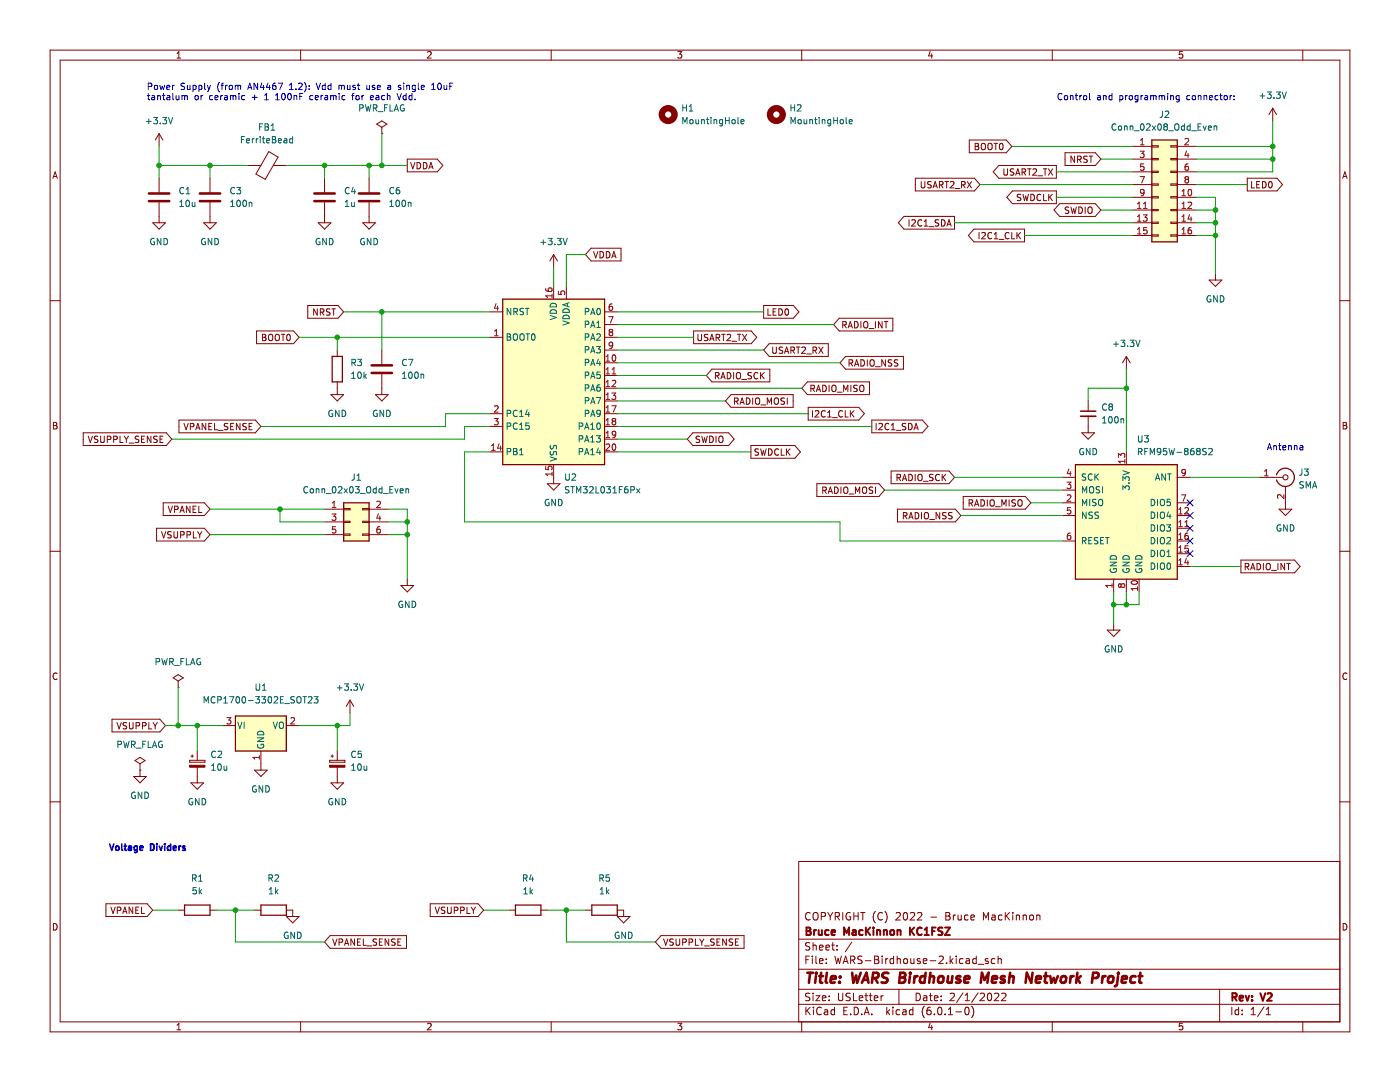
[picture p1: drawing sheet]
<svg xmlns="http://www.w3.org/2000/svg" width="279mm" height="216mm" viewBox="0 0 279 216" stroke-linecap="round" stroke-linejoin="round" font-family="sans-serif">
<path d="M0 0h279.4v215.9h-279.4z" fill-rule="evenodd" fill="#fff" stroke="#fff" stroke-width=".2"/>
<g fill="none" stroke="#840000" stroke-width=".2">
<path d="M10 10h259.4v195.9h-259.4zM12 12h255.4v191.9h-255.4zM35.3 11.6h.8M35.3 10.7l.4-.4v1.3M60 10v2M85.3 10.4l.5-.1 .3 .4-.8 .9h.8M110 10v2M135.3 10.3h.8l-.5 .5 .4 .1v.6l-.2 .1-.5-.1M160 10v2M185.6 10.2l-.3 1h.8M185.9 10.7v.9M210 10v2"/>
<path d="M236 10.3h-.6l-.1 .6 .2-.1h.4l.2 .2-.1 .5-.2 .1-.5-.1M260 10v2M10.6 35.6l.4-1.3 .4 1.3M10.7 35.2h.6M31.8 26.7l-.8 1.2M31.8 26.7v2.5M31.8 35.6v2.8M31.8 26.7l.7 1.2M41.9 35.6v2.8M49.5 33h2.6M53.6 30.3l1.9 1-2.6 4.5-1.8-1.1zM54.6 33h2.6"/>
<path d="M64.8 35.6v2.8M73.7 35.6v2.8M75.2 24.8l1-.7 1 .7-1 .6zM76.2 26.7h.1M76.2 25.4v1.3M81.3 31.7h6l1.1 1.3-1.1 1.3h-6zM82 32.4l.4 1.3 .4-1.3M83.2 32.4a.64 .64 0 0 1 .8 .7 .64 .64 0 0 1-.8 .6zM84.5 32.4a.64 .64 0 0 1 .7 .7 .64 .64 0 0 1-.7 .6zM85.6 33.7l.4-1.3 .4 1.3M85.7 33.3h.6M182.7 35.6h11.8l1.1 1.2-1.1 1.3h-11.8z"/>
<path d="M183.9 36.2v1.1l.2 .2h.2l.3-.2v-1.1M185.8 36.3l-.4-.1-.2 .1v.4l.5 .3 .1 .3-.2 .2-.5-.1M186.2 37.5l.4-1.3 .5 1.3M186.3 37.1h.6M187.5 36.9l.6-.1v-.5l-.6-.1v1.3M187.8 36.9l.4 .6M188.6 36.2h.7M188.9 36.2v1.3M189.7 36.3l.4-.1 .3 .4-.8 .9h.8M190.6 37.6h1M191.9 36.9l.6-.1 .1-.5-.7-.1v1.3M192.2 36.9l.4 .6"/>
<path d="M193 36.2l.9 1.3M193.4 27.9h7.4l1.1 1.3-1.1 1.3h-7.4zM193.9 36.2l-.9 1.3M194.6 29.2h.4M194.6 28.6h.4l.3 .2-.3 .4 .3 .1v.3l-.2 .3h-.5zM195.9 28.8l.2-.2a.43 .43 0 0 1 .6 .4v.5a.42 .42 0 0 1-.5 .4 .42 .42 0 0 1-.4-.4zM197.2 28.8l.3-.2a.43 .43 0 0 1 .5 .4v.5a.42 .42 0 0 1-.4 .4 .42 .42 0 0 1-.4-.4zM198.4 28.6h.7M198.7 28.6v1.3M199.3 33h11.5v2.6h-11.5l-1.1-1.3zM199.6 28.7l.2-.1a.68 .68 0 0 1 .4 .6 .68 .68 0 0 1-.4 .7l-.3-.5zM200.3 33.7v1l.3 .3h.2l.3-.3v-1"/>
<path d="M202.1 38.1h8.7v2.5h-8.7l-1.2-1.2zM202.3 33.7h-.4l-.2 .1v.4l.5 .2 .1 .3-.2 .3-.5-.1M202.7 35l.4-1.3 .5 1.3M202.8 34.6h.6M203.7 38.8h-.5l-.1 .1v.3l.5 .3 .1 .3-.2 .2h-.5M204 34.4l.6-.1v-.5l-.6-.1v1.3M204.2 38.8l.3 1.2 .2-.9 .2 .9 .3-1.2M204.3 34.4l.4 .6M205.1 33.7h.7M205.4 33.7v1.3M205.7 38.8a.64 .64 0 0 1 .8 .6 .64 .64 0 0 1-.8 .6zM206.2 33.8l.4-.1 .3 .3-.8 1h.8"/>
<path d="M207.1 35.1h1M207.7 38.9a.6 .6 0 0 0-.8 .4 .6 .6 0 0 0 .6 .7l.2-.1M208.2 33.7h.7M208.3 38.8v1.2h.6M208.6 33.7v1.3M209.2 33.7l.9 1.3M209.3 38.8v1.2M209.5 39.3l.5 .7M210 38.8l-.7 .7M210.1 33.7l-.9 1.3M212.6 30.5h6l1.1 1.3-1.1 1.2h-6zM214.5 31.1v1.3l-.8-1.3v1.3"/>
<path d="M215.1 31.8h.6v-.5l-.6-.2v1.3M215.4 31.8l.4 .6M217 31.2l-.5-.1-.2 .3 .1 .3 .5 .2v.4l-.1 .1h-.5M217.4 31.1h.7M217.7 31.1v1.3M226.1 29.2h3.8M226.1 39.4h3.8M226.1 31.8h3.8M226.1 34.3h3.8M226.1 36.8h3.8M229.9 29.1h1.2v.2h-1.2zM229.9 31.6h1.2v.3h-1.2z"/>
<path d="M229.9 34.2h1.2v.2h-1.2zM229.9 36.7h1.2v.3h-1.2zM229.9 39.2h1.2v.3h-1.2zM233.7 39.2h1.3v.3h-1.3zM233.7 36.7h1.3v.3h-1.3zM233.7 34.2h1.3v.2h-1.3zM233.7 31.6h1.3v.3h-1.3zM233.7 29.1h1.3v.2h-1.3zM235 29.2h3.8M235 39.4h3.8M235 31.8h3.8M235 34.3h3.8"/>
<path d="M235 36.8h3.8M248.9 35.6h5.9l1.2 1.2-1.2 1.3h-5.9zM249.8 36.2v1.3h.6M250.8 36.8h.4M251.4 36.2h-.6v1.3h.6M252 36.2a.64 .64 0 0 1 .7 .7 .64 .64 0 0 1-.7 .6zM253.3 36.3l.2-.1a.68 .68 0 0 1 .4 .7 .68 .68 0 0 1-.4 .6l-.3-.5zM254 21.6l-.8 1.3M254 21.6v2.5M254 21.6l.8 1.3M268 35.6l.4-1.3 .4 1.3M268.1 35.2h.6"/>
<path d="M30.5 44.5h2.5l-1.2 1.2zM31.8 40.4v4.1M40.6 44.5h2.6l-1.3 1.2zM41.9 40.4v4.1M63.5 44.5h2.5l-1.2 1.2zM64.8 40.4v4.1M72.4 44.5h2.5l-1.2 1.2zM73.7 40.4v4.1M110.5 50.8v2.5M110.5 57.2v2.5M110.5 50.8l-.8 1.3M110.5 50.8l.8 1.3"/>
<path d="M113 57.2v2.5M118 49.5h5.9v2.6h-5.9l-1.2-1.3zM118.5 50.2l.4 1.3 .4-1.3M119.7 50.2a.64 .64 0 0 1 .8 .6 .64 .64 0 0 1-.8 .7zM121 50.2a.64 .64 0 0 1 .7 .6 .64 .64 0 0 1-.7 .7zM122.1 51.5l.4-1.3 .4 1.3M122.2 51.1h.6M180.4 43.2h10.1v2.5h-10.1l-1.1-1.2zM181.4 43.8v1.3M182 44l.4-.2 .3 .4-.8 .9h.8M184 44a.6 .6 0 0 0-.9 .4 .6 .6 0 0 0 .6 .7l.3-.1M184.4 45.1h.8"/>
<path d="M184.4 44.2l.4-.4v1.3M185.4 45.2h1M187.3 43.9l-.4-.1-.2 .2v.3l.5 .3 .1 .3-.2 .2h-.5M187.9 43.8a.64 .64 0 0 1 .7 .7 .64 .64 0 0 1-.7 .6zM189 45.1l.4-1.3 .4 1.3M189.1 44.8h.6M194.4 45.7h10.1v2.6h-10.1l-1.1-1.3zM195.4 46.4v1.3M195.9 46.5l.5-.1 .3 .3-.8 1h.8M197.9 46.5a.6 .6 0 0 0-.8 .4 .6 .6 0 0 0 .6 .8l.2-.2M198.4 47.7h.7M198.4 46.7l.4-.3v1.3"/>
<path d="M199.4 47.8h.9M201.4 46.5a.6 .6 0 0 0-.9 .4 .6 .6 0 0 0 .6 .8l.3-.2M201.9 46.4v1.3h.6M202.9 46.4v1.3M203.1 46.9l.6 .8M203.7 46.4l-.8 .7M211.5 40.6h7.1l1.1 1.3-1.1 1.3h-7.1l-1.1-1.3zM213.3 41.4l-.5-.1-.2 .1v.4l.6 .2 .1 .3-.2 .3-.5-.1M213.7 41.3l.3 1.3 .3-.9 .2 .9 .3-1.3M215.3 41.3a.64 .64 0 0 1 .7 .6 .64 .64 0 0 1-.7 .7zM216.6 41.3v1.3M217.2 41.5l.2-.2a.43 .43 0 0 1 .6 .4v.5a.42 .42 0 0 1-.5 .4 .42 .42 0 0 1-.4-.4z"/>
<path d="M226.1 41.9h3.8M226.1 44.5h3.8M226.1 47h3.8M229.9 41.8h1.2v.2h-1.2zM229.9 44.3h1.2v.3h-1.2zM229.9 46.9h1.2v.2h-1.2zM233.7 46.9h1.3v.2h-1.3zM233.7 44.3h1.3v.3h-1.3zM233.7 41.8h1.3v.2h-1.3zM235 41.9h3.8M235 44.5h3.8M235 47h3.8"/>
<path d="M241.3 55.9h2.5l-1.2 1.3zM242.6 54.6v1.3M10 60h2M51.2 66h7.4l1.1 1.3-1.1 1.3h-7.4zM52.4 67.3h.4M52.4 66.7h.4l.2 .2-.2 .4 .2 .1 .1 .3-.2 .3h-.5zM53.6 66.9l.3-.2a.43 .43 0 0 1 .5 .4v.5a.42 .42 0 0 1-.4 .4 .42 .42 0 0 1-.4-.4zM55 66.9l.2-.2a.43 .43 0 0 1 .6 .4v.5a.42 .42 0 0 1-.5 .4 .42 .42 0 0 1-.4-.4zM56.1 66.7h.8M56.5 66.7v1.3M57.3 66.8l.2-.1a.68 .68 0 0 1 .5 .6 .68 .68 0 0 1-.5 .7l-.3-.5zM61.4 61h6.1l1.1 1.2-1.1 1.3h-6.1z"/>
<path d="M63.3 61.6v1.3l-.7-1.3v1.3M63.9 62.3l.6-.1 .1-.5-.7-.1v1.3M64.2 62.3l.5 .6M65.9 61.7l-.5-.1-.3 .3 .2 .3 .5 .2v.4l-.2 .1-.5-.1M66 78.7h2.6l-1.3 1.3zM66.2 61.6h.8M66.6 61.6v1.3M67.3 69.9v1.2M67.3 76.2v2.5M74.9 78.7h2.6l-1.3 1.3zM76.2 69.9v2.7M76.2 74.7v4"/>
<path d="M97.8 67.3h2.5M97.8 62.2h2.5M120.7 67.3h2.5M120.7 72.4h2.5M120.7 74.9h2.5M120.7 77.5h2.5M120.7 62.2h2.5M120.7 64.8h2.5M120.7 69.9h2.5M138.4 66h11.5l1.1 1.3-1.1 1.3h-11.5zM139.3 66.7v1l.2 .3h.3l.2-.3v-1M141.3 66.8l-.5-.1-.2 .2 .1 .3 .5 .3v.4l-.2 .1-.4-.1"/>
<path d="M141.6 68l.5-1.3 .4 1.3M141.8 67.6h.6M142.1 73.7h11.5v2.5h-11.5l-1.1-1.3zM142.8 75l.6-.1v-.5l-.6-.1v1.3M142.9 67.4l.6-.1 .1-.5-.7-.1v1.3M143.1 75l.4 .6M143.2 67.4l.4 .6M143.9 75.6l.4-1.3 .4 1.3M144 75.2h.6M144 66.7h.7M144.4 66.7v1.3M145.1 66.8l.5-.1 .2 .4-.8 .9h.8"/>
<path d="M145.1 74.3a.64 .64 0 0 1 .8 .7 .64 .64 0 0 1-.8 .6zM145.9 78.7h12.4v2.6h-12.4l-1.1-1.3zM146.1 68.1h.9M146.4 74.3v1.3M147 74.5l.3-.2a.43 .43 0 0 1 .5 .4v.5a.42 .42 0 0 1-.4 .4 .42 .42 0 0 1-.4-.4zM147.1 66.7h.8M147.5 66.7v1.3M148 75.7h1M148.2 66.7l.8 1.3M148.9 79.4a.64 .64 0 0 1 .8 .6 .64 .64 0 0 1-.8 .7zM149 66.7l-.8 1.3M150 74.4l-.5-.1-.2 .1v.4l.6 .3 .1 .3-.3 .2-.4-.1"/>
<path d="M150.2 79.4v1.3M150.8 79.6l.3-.2a.43 .43 0 0 1 .5 .4v.5a.42 .42 0 0 1-.4 .4 .42 .42 0 0 1-.4-.4zM151.2 74.4a.6 .6 0 0 0-.8 .5 .6 .6 0 0 0 .6 .7l.2-.1M151.8 74.3v1.3M152 74.9l.5 .7M152.4 61h5.9l1.1 1.2-1.1 1.3h-5.9zM152.5 74.3l-.7 .8M153.3 61.6v1.3h.6M153.5 68.6h11.8v2.5h-11.8l-1.1-1.2zM154.2 69.2v1.1l.3 .2h.2l.2-.2v-1.1M154.3 62.2h.4M154.6 79.6l.2-.2a.43 .43 0 0 1 .6 .4v.5a.42 .42 0 0 1-.5 .4 .42 .42 0 0 1-.4-.4z"/>
<path d="M154.9 61.6h-.6v1.3h.6M155.4 61.6a.64 .64 0 0 1 .8 .7 .64 .64 0 0 1-.8 .6zM156.2 69.3l-.5-.1-.2 .3 .1 .3 .5 .2v.4l-.1 .1h-.5M156.6 79.5l-.5-.1-.2 .1v.4l.5 .2 .2 .3-.3 .3-.5-.1M156.6 70.5l.4-1.3 .4 1.3M156.7 70.2h.6M156.8 61.7l.1-.1a.68 .68 0 0 1 .5 .7 .68 .68 0 0 1-.5 .6l-.3-.5zM157.1 79.4v1.3M157.8 69.9h.6l.1-.5-.7-.2v1.3M158.1 69.9l.5 .6M158.9 69.2h.8M159.3 69.2v1.3"/>
<path d="M160 69.4l.5-.2 .2 .4-.7 .9h.7M161 70.6h1M161.1 76.2h12.4v2.5h-12.4l-1.1-1.2zM161.8 77.5h.6l.1-.5-.7-.1v1.2M162.1 77.5l.5 .6M162.3 69.9h.6v-.5l-.6-.2v1.3M162.6 69.9l.4 .6M162.9 78.1l.4-1.2 .5 1.2M163 77.8h.6M163.4 69.2l.8 1.3M164.2 76.9a.64 .64 0 0 1 .7 .6 .64 .64 0 0 1-.7 .6zM164.2 69.2l-.8 1.3"/>
<path d="M165.5 76.9v1.2M166.1 77l.2-.1a.43 .43 0 0 1 .6 .4v.4a.42 .42 0 0 1-.5 .5 .42 .42 0 0 1-.4-.5zM167.1 78.3h1M167.5 63.5h10.7v2.5h-10.7l-1.1-1.2zM168.2 64.8h.6v-.5l-.6-.1v1.2M168.4 78.1v-1.2l.4 .9 .4-.9v1.2M168.5 64.8l.4 .6M168.8 71.1h11.5v2.6h-11.5l-1.2-1.3zM169.3 65.4l.4-1.2 .4 1.2M169.4 65.1h.6M169.5 72.5l.6-.1v-.5l-.6-.1v1.3M169.8 72.5l.4 .6"/>
<path d="M169.8 76.9v1.2M170.5 64.2a.64 .64 0 0 1 .8 .6 .64 .64 0 0 1-.8 .6zM170.5 73.1l.5-1.3 .4 1.3M170.7 72.7h.6M171.1 76.9h-.5l-.2 .1v.3l.6 .3 .1 .3-.3 .2h-.4M171.6 77l.3-.1a.43 .43 0 0 1 .5 .4v.4a.42 .42 0 0 1-.4 .5 .42 .42 0 0 1-.4-.5zM171.8 71.8a.64 .64 0 0 1 .7 .6 .64 .64 0 0 1-.7 .7zM171.8 64.2v1.2M172.4 64.3l.3-.1a.43 .43 0 0 1 .5 .4v.4a.42 .42 0 0 1-.4 .5 .42 .42 0 0 1-.4-.5zM173.1 71.8v1.3M173.4 65.6h1M173.8 71.8h.1a.43 .43 0 0 1 .6 .4v.4a.42 .42 0 0 1-.5 .5 .42 .42 0 0 1-.4-.5z"/>
<path d="M174.7 64.2v1.2M174.7 73.2h1M176 64.2v1.2l-.7-1.2v1.2M176.5 64.2h.7M176.7 71.8v1.3l-.7-1.3v1.3M176.8 64.2v1.2M178 71.8h-.5l-.2 .1v.4l.6 .2 .1 .3-.3 .3-.4-.1M179.2 71.8h-.5l-.2 .1v.4l.6 .2 .1 .3-.3 .3-.4-.1M224.8 71.1v2.6M224.8 71.1l-.8 1.3M224.8 71.1l.8 1.3M267.4 60h2"/>
<path d="M10.7 84.3h.4l.2 .2-.2 .4 .2 .1 .1 .3-.2 .3h-.5zM10.7 84.9h.4M16.6 86.4h16.6l1.1 1.2-1.1 1.3h-16.6zM17.6 87l.4 1.3 .4-1.3M19.5 87.1l-.4-.1-.2 .1v.4l.5 .3 .1 .3-.2 .2-.5-.1M20.1 87v1.1l.2 .2h.3l.2-.2v-1.1M21.4 87.7l.6-.1 .1-.5-.7-.1v1.3M22.7 87.7l.6-.1v-.5l-.6-.1v1.3M24 87v1.3h.6M24.8 87l.4 .7M25.2 87.7v.6M25.6 87l-.4 .7"/>
<path d="M25.8 88.4h.9M27.7 87.1l-.5-.1-.2 .1v.4l.6 .3 .1 .3-.2 .2-.5-.1M28.2 87.6h.5M28.9 87h-.7v1.3h.7M30.1 87v1.3l-.7-1.3v1.3M31.4 87.1l-.5-.1-.2 .1v.4l.6 .3 .1 .3-.3 .2-.4-.1M31.9 87.6h.5M32.5 87h-.6v1.3h.6M35.7 83.8h15.3l1.1 1.3-1.1 1.3h-15.3zM36.7 84.5l.4 1.3 .5-1.3M38 85.2l.6-.1v-.5l-.6-.1v1.3M39.1 85.8l.4-1.3 .4 1.3"/>
<path d="M39.2 85.4h.6M41.1 84.5v1.3l-.8-1.3v1.3M41.7 85.1h.4M42.3 84.5h-.6v1.3h.6M42.8 84.5v1.3h.6M43.5 85.9h1M45.5 84.5h-.5l-.2 .1v.4l.6 .2 .1 .3-.3 .3-.4-.1M46 85.1h.4M46.6 84.5h-.6v1.3h.6M47.9 84.5v1.3l-.7-1.3v1.3M49.2 84.5h-.5l-.2 .1v.4l.5 .2 .2 .3-.3 .3-.5-.1M49.7 85.1h.4"/>
<path d="M50.3 84.5h-.6v1.3h.6M97.8 90.2h2.5M97.8 82.6h2.5M97.8 85.1h2.5M109.2 96.5h2.6l-1.3 1.3zM110.5 92.7v3.8M120.7 80h2.5M120.7 90.2h2.5M120.7 82.6h2.5M120.7 85.1h2.5M120.7 87.6h2.5M138.3 86.4h7.1l1.1 1.2-1.1 1.3h-7.1l-1.1-1.3z"/>
<path d="M139.6 87.1l-.4-.1-.2 .1v.4l.5 .3 .1 .3-.2 .2-.5-.1M140.1 87l.3 1.3 .2-.9 .2 .9 .3-1.3M141.6 87a.64 .64 0 0 1 .8 .7 .64 .64 0 0 1-.8 .6zM142.9 87v1.3M143.5 87.2l.2-.2a.43 .43 0 0 1 .6 .4v.5a.42 .42 0 0 1-.4 .4 .42 .42 0 0 1-.5-.4zM146.6 80.1l.6-.1 .1-.5-.7-.1v1.3M146.9 80.1l.4 .6M147.7 80.7l.4-1.3 .4 1.3M147.8 80.3h.6M149.9 88.9h8.7l1.1 1.3-1.1 1.2h-8.7zM151.4 89.6h-.5l-.2 .1v.3l.6 .3 .1 .3-.3 .2h-.4M151.8 89.6l.3 1.2 .3-.9 .2 .9 .3-1.2"/>
<path d="M151.9 80.8h.9M153.1 80.7v-1.3l.4 .9 .5-.9v1.3M153.4 89.6a.64 .64 0 0 1 .7 .6 .64 .64 0 0 1-.7 .6zM155.4 89.7a.6 .6 0 0 0-.9 .4 .6 .6 0 0 0 .6 .7l.3-.1M155.9 89.6v1.2h.6M156.9 89.6v1.2M157.1 90.1l.6 .7M157.7 89.6l-.8 .7M161.3 81.3h10.1l1.1 1.3-1.1 1.2h-10.1zM162.1 81.9v1.3M162.7 82.1l.5-.2 .2 .4-.8 .9h.8M163 96.5h12.4l1.1 1.3-1.1 1.3h-12.4z"/>
<path d="M164.2 97.9l.6-.1 .1-.5-.7-.1v1.3M164.5 97.9l.4 .6M164.7 82.1a.6 .6 0 0 0-.8 .4 .6 .6 0 0 0 .5 .7l.3-.1M165.2 82.3l.3-.4v1.3M165.2 83.2h.7M165.3 98.5l.4-1.3 .4 1.3M165.4 98.1h.6M166.1 83.3h1M166.6 97.2a.64 .64 0 0 1 .7 .6 .64 .64 0 0 1-.7 .7zM167.8 97.2v1.3M168.1 82.1a.6 .6 0 0 0-.8 .4 .6 .6 0 0 0 .6 .7l.2-.1M168.4 97.4l.3-.2a.43 .43 0 0 1 .5 .4v.4a.42 .42 0 0 1-.4 .5 .42 .42 0 0 1-.4-.5z"/>
<path d="M168.7 81.9v1.3h.6M169.5 98.6h.9M169.7 81.9v1.3M169.9 82.5l.5 .7M170.4 81.9l-.7 .8M170.7 98.5v-1.3l.5 .9 .4-.9v1.3M172.2 97.4l.2-.2a.43 .43 0 0 1 .6 .4v.4a.42 .42 0 0 1-.5 .5 .42 .42 0 0 1-.4-.5zM174 83.8h10.1l1.1 1.3-1.1 1.3h-10.1zM174.2 97.2h-.5l-.2 .1v.4l.6 .2 .1 .3-.3 .3-.5-.1M174.7 97.2v1.3M174.8 84.5v1.3M175.4 84.6l.5-.1 .2 .3-.8 1h.8"/>
<path d="M177.4 84.6a.6 .6 0 0 0-.8 .4 .6 .6 0 0 0 .5 .8l.3-.2M177.8 94h11.6l1.1 1.3-1.1 1.2h-11.6zM177.9 85.8h.7M177.9 84.8l.3-.3v1.3M178.8 85.9h1M179 95.3h.6l.1-.5-.7-.2v1.3M179.3 95.3l.4 .6M180.1 95.9l.4-1.3 .4 1.3M180.2 95.6h.6M180.8 84.5h-.5l-.2 .1v.4l.6 .2 .1 .3-.3 .3-.5-.1M181.3 84.5a.64 .64 0 0 1 .8 .6 .64 .64 0 0 1-.8 .7zM181.4 94.6a.64 .64 0 0 1 .7 .7 .64 .64 0 0 1-.7 .6z"/>
<path d="M182.4 85.8l.4-1.3 .5 1.3M182.5 85.4h.6M182.6 94.6v1.3M183.2 94.8l.3-.2a.43 .43 0 0 1 .5 .5v.4a.42 .42 0 0 1-.4 .4 .42 .42 0 0 1-.4-.4zM184.3 96h.9M186.2 94.7l-.5-.1-.2 .3 .1 .3 .5 .2v.4l-.1 .1h-.5M187.5 94.8a.6 .6 0 0 0-.9 .4 .6 .6 0 0 0 .6 .7l.3-.1M188 94.6v1.3M188.2 95.2l.5 .7M188.7 94.6l-.7 .8M192.2 99.1h12.4l1.1 1.2-1.1 1.3h-12.4zM195.8 99.7a.64 .64 0 0 1 .7 .7 .64 .64 0 0 1-.7 .6z"/>
<path d="M197 99.7v1.3M197.6 99.9l.3-.2a.43 .43 0 0 1 .5 .4v.5a.42 .42 0 0 1-.4 .4 .42 .42 0 0 1-.4-.4zM201.4 99.7v1.3M202.7 99.8l-.5-.1-.2 .1v.4l.5 .3 .2 .3-.3 .2-.5-.1M203.3 99.8l.1-.1a.43 .43 0 0 1 .6 .4v.5a.42 .42 0 0 1-.4 .4 .42 .42 0 0 1-.5-.4zM212.1 95.3h2.5M212.1 97.8h2.5M215.9 86.4h2.5l-1.2 1.2zM217.2 80v2M217.2 83.1v3.3M224.8 90.2v2.5M235 95.3h2.5"/>
<path d="M251.5 95.3h4.5M256.5 97v4.6M268.1 84.3h.4l.2 .2-.2 .4 .2 .1 .1 .3-.2 .3h-.5zM268.1 84.9h.4M10 110h2M31.2 105.4h9.6l1.1 1.3-1.1 1.3h-9.6zM32.2 106.1l.5 1.2 .4-1.2M32.6 100.3h8.2l1.1 1.3-1.1 1.3h-8.2zM33.6 101l.4 1.3 .4-1.3M34.2 106.1h-.5l-.2 .1v.4l.6 .2 .1 .3-.3 .2h-.5M34.7 106.1v1l.3 .2h.2l.2-.2v-1M34.8 101.7l.6-.1 .1-.5-.7-.1v1.3"/>
<path d="M35.9 102.3l.4-1.3 .5 1.3M36 106.7h.7v-.5l-.7-.1v1.2M36 101.9h.7M37.3 106.7h.6l.1-.5-.7-.1v1.2M37.9 101v1.3l-.7-1.3v1.3M38.5 101.6h.5M38.6 106.1v1.2h.6M39.1 101h-.6v1.3h.6M39.4 106.1l.5 .6M39.7 101v1.3h.6M39.9 106.7v.6M40.3 106.1l-.4 .6"/>
<path d="M64.8 101.6h3.8M64.8 104.1h3.8M64.8 106.7h3.8M68.6 101.5h1.3v.2h-1.3zM68.6 104h1.3v.3h-1.3zM68.6 106.6h1.3v.2h-1.3zM72.4 106.6h1.3v.2h-1.3zM72.4 104h1.3v.3h-1.3zM72.4 101.5h1.3v.2h-1.3zM73.7 101.6h3.8M73.7 104.1h3.8M73.7 106.7h3.8"/>
<path d="M80 116.8h2.6l-1.3 1.3zM81.3 115.6v1.2M179.1 101.6h11.6l1.1 1.3-1.1 1.2h-11.6zM180.3 102.9h.6v-.5l-.6-.1v1.2M180.6 102.9l.4 .6M181.4 103.5l.4-1.2 .4 1.2M181.5 103.2h.6M182.6 102.3a.64 .64 0 0 1 .8 .6 .64 .64 0 0 1-.8 .6zM183.9 102.3v1.2M184.5 102.4l.3-.1a.43 .43 0 0 1 .5 .4v.4a.42 .42 0 0 1-.4 .5 .42 .42 0 0 1-.4-.5zM185.5 103.7h1M187.5 102.3v1.2l-.7-1.2v1.2"/>
<path d="M188.8 102.3h-.5l-.2 .1v.3l.6 .3 .1 .3-.2 .2h-.5M190 102.3h-.5l-.2 .2 .1 .3 .6 .3v.3l-.2 .1h-.5M193.4 100.4l.6-.1 .1-.5-.7-.1v1.3M193.7 100.4l.4 .6M194.5 101l.4-1.3 .4 1.3M194.6 100.6h.6M198.7 101.1h.9M199.9 101v-1.3l.5 .9 .4-.9v1.3M212.1 102.9h2.5M212.1 108h2.5M212.1 100.3h2.5M222.3 115.6v2.5"/>
<path d="M224.8 115.6v2.5M227.3 115.6v2.5M235 105.4h2.5M235 102.9h2.5M235 113h2.5M235 110.5h2.5M235 108h2.5M235 100.3h2.5M247.7 111.8h10.7l1.1 1.2-1.1 1.3h-10.7zM248.5 113.1l.6-.1 .1-.5-.7-.1v1.3M248.8 113.1l.4 .6M249.6 113.7l.4-1.3 .4 1.3"/>
<path d="M249.7 113.3h.6M250.9 112.4a.64 .64 0 0 1 .7 .7 .64 .64 0 0 1-.7 .6zM252.1 112.4v1.3M252.7 112.6l.3-.2a.43 .43 0 0 1 .5 .4v.5a.42 .42 0 0 1-.4 .4 .42 .42 0 0 1-.4-.4zM253.8 113.8h.9M255 112.4v1.3M255.3 101.6h2.5l-1.3 1.3zM256.4 112.4v1.3l-.8-1.3v1.3M256.8 112.4h.7M257.2 112.4v1.3M267.4 110h2M11.4 134.4a.62 .62 0 0 0-.9 .4 .62 .62 0 0 0 .7 .8l.2-.1"/>
<path d="M34.5 135.3l1.1-.7 1 .7-1 .6zM35.6 137.2h.1M35.6 135.9v1.3M69.9 139.7v2.5M69.9 139.7l-.8 1.3M69.9 139.7l.7 1.3M221 125.7h2.5l-1.2 1.3zM222.3 124.5v1.2M268.8 134.4a.62 .62 0 0 0-.9 .4 .62 .62 0 0 0 .7 .8l.2-.1M22.4 143.5h9.5l1.1 1.3-1.1 1.3h-9.5zM23.3 144.2l.5 1.2 .4-1.2M25.3 144.2h-.5l-.2 .1v.4l.6 .2 .1 .3-.3 .2h-.4"/>
<path d="M25.8 144.2v1l.3 .2h.3l.2-.2v-1M26.7 154.9h2.5l-1.3 1.3zM26.9 151.8l1-.7 1.1 .7-1.1 .6zM27.2 144.8h.6v-.5l-.6-.1v1.2M27.9 153.7h.1M27.9 152.4v2.5M28.4 144.8h.6l.1-.5-.7-.1v1.2M29.7 144.2v1.2h.6M30.5 144.2l.5 .6M31 144.8v.6M31.4 144.2l-.4 .6M37.8 151.7h3.1v.4h-3.1z"/>
<path d="M38.1 156.2h2.5l-1.2 1.3zM38.1 150.9h.5M38.4 150.6v.5M39.4 149.9v1.8M39.4 153.1v3.1M44.5 144.8h2.5M50.8 153.7h2.5l-1.2 1.2zM52.1 149.9v3.8M57.2 144.8h2.5M65.8 151.7h3v.4h-3zM66 156.2h2.6l-1.3 1.3zM66 150.9h.5"/>
<path d="M66.3 150.6v.5M67.3 149.9v1.8M67.3 153.1v3.1M10 160h2M267.4 171.9h-108v32M267.4 160h2M10.7 184.3a.66 .66 0 0 1 .7 .6 .66 .66 0 0 1-.7 .7zM21.1 180.3h8.3l1.1 1.3-1.1 1.3h-8.3zM22.1 181l.5 1.3 .4-1.3M23.4 181.7l.6-.1 .1-.5-.7-.1v1.3M24.5 182.3l.4-1.3 .4 1.3M24.6 181.9h.6"/>
<path d="M26.5 181v1.3l-.7-1.3v1.3M27.1 181.6h.4M27.7 181h-.6v1.3h.6M28.2 181v1.3h.7M35.6 181.6h1.2M41.9 181.6h1.3M50.8 181.6h1.3M57.2 182.9h2.5l-1.3 1.3zM57.2 181.6h1.2v1.3M65.9 186.7h15.2v2.5h-15.2l-1.1-1.2zM66.4 187.4l.4 1.2 .4-1.2M67.7 188h.6v-.5l-.6-.1v1.2"/>
<path d="M68.8 188.6l.4-1.2 .4 1.2M68.9 188.3h.6M70.8 187.4v1.2l-.8-1.2v1.2M71.4 188h.4M72 187.4h-.6v1.2h.6M72.5 187.4v1.2h.6M73.2 188.7h1M75.2 187.4h-.5l-.2 .1v.3l.5 .3 .2 .3-.3 .2h-.5M75.7 188h.4M76.3 187.4h-.6v1.2h.6M77.6 187.4v1.2l-.7-1.2v1.2M78.9 187.4h-.5l-.2 .1v.3l.5 .3 .2 .3-.3 .2h-.5"/>
<path d="M79.4 188h.4M80 187.4h-.6v1.2h.6M85.9 180.3h9.5l1.1 1.3-1.1 1.3h-9.5zM86.8 181l.5 1.3 .4-1.3M88.8 181.1l-.5-.1-.2 .1v.4l.6 .2 .1 .3-.3 .3-.4-.1M89.3 181v1l.3 .3h.2l.3-.3v-1M90.7 181.7l.6-.1v-.5l-.6-.1v1.3M91.9 181.7l.6-.1 .1-.5-.7-.1v1.3M93.2 181v1.3h.6M94 181l.5 .7M94.5 181.7v.6M94.9 181l-.4 .7"/>
<path d="M101.6 181.6h1.3M108 181.6h1.2M116.8 181.6h1.3M123.2 182.9h2.5l-1.2 1.3zM123.2 181.6h1.3v1.3M131.9 186.7h16.6v2.5h-16.6l-1.1-1.2zM132.4 187.4l.5 1.2 .4-1.2M134.4 187.4h-.5l-.3 .2 .2 .3 .5 .2v.4l-.2 .1h-.5M134.9 187.4v1l.3 .2h.2l.2-.2v-1M136.2 188h.7v-.5l-.7-.1v1.2M137.5 188h.6l.1-.5-.7-.1v1.2M138.8 187.4v1.2h.6"/>
<path d="M139.6 187.4l.5 .6M140.1 188v.6M140.5 187.4l-.4 .6M140.6 188.7h1M142.5 187.4h-.4l-.3 .2 .1 .3 .6 .2v.4l-.2 .1h-.5M143.1 188h.4M143.7 187.4h-.6v1.2h.6M145 187.4v1.2l-.8-1.2v1.2M146.2 187.4h-.5l-.1 .1v.3l.5 .3 .1 .3-.2 .2h-.5M146.8 188h.4M147.4 187.4h-.6v1.2h.6M159.4 197.4h108"/>
<path d="M159.4 193.4h108M159.4 187.4h108M160.8 191.5h.5M161.5 190.8h-.7v1.5M161.6 198.3l-.6-.1-.2 .3 .1 .3 .6 .3v.4l-.2 .2-.5-.1M161.6 188.2l-.6-.1-.2 .3 .1 .3 .6 .3v.4l-.2 .2-.5-.1M161.7 182.2a.71 .71 0 0 0-1 .5 .71 .71 0 0 0 .7 .9l.3-.2M162.1 190.8v.1M162.1 191.3v1M162.3 188.1v1.5M162.3 198.2v.1M162.3 198.7v1"/>
<path d="M162.3 188.7l.2-.1 .3 .1 .1 .9M162.3 182.3a.5 .5 0 0 1 .6-.2 .5 .5 0 0 1 .4 .5v.5a.5 .5 0 0 1-.5 .5 .5 .5 0 0 1-.5-.5zM162.8 198.7h.8l-.8 1h.8M162.8 190.8v1.3l.2 .2M163.5 191.8l.8-.2-.1-.2-.4-.1-.3 .2 .1 .7h.6M163.5 189.1l.8-.2-.1-.2-.4-.1-.3 .2 .1 .7h.6M163.9 182.9l.7-.1 .2-.2-.1-.4-.2-.1h-.6v1.5M164.1 199.2l.7-.2v-.2l-.5-.1-.2 .2 .1 .7h.6M164.8 189.1l.7-.2v-.2l-.5-.1-.2 .2 .1 .7h.6M164.9 192.1v.2M164.9 191.4v.1M165.2 182.1l.5 .8"/>
<path d="M165.5 199.5v.2M165.5 198.8v.1M165.7 182.9v.7M166 188.6h.5M166.2 188.1v1.3l.3 .2M166.2 182.1l-.5 .8M166.6 190.8l.4 1.5 .3-1.1 .2 1.1 .4-1.5M166.7 182.9l.7-.1 .1-.2v-.4l-.2-.1h-.6v1.5M167 189.4v.2M167 188.7v.1M167 182.9l.5 .7M167.3 198.2v1.2l.3 .3 .4-.1 .2-.2v-1.2"/>
<path d="M168.2 182.1v1.5M168.3 192.3l.5-1.5 .5 1.5M168.4 191.9h.7M169.7 198.3l-.6-.1-.3 .3 .2 .3 .6 .3v.4l-.2 .2-.6-.1M169.7 182.2a.7 .7 0 0 0-.9 .6 .7 .7 0 0 0 .9 .7l.1-.6h-.3M169.8 191.6l.7-.1 .1-.2-.1-.4-.2-.1h-.5v1.5M170 188l-1.3 1.9M170.1 191.6l.5 .7M170.3 198.2v1.5h.7M170.4 182.1v1.5M170.4 182.8h.9M171.3 182.1v1.5"/>
<path d="M171.5 199.2l.7-.2-.1-.2-.4-.1-.2 .2v.7h.6M171.8 182.1h.8M172 190.9l-.5-.1-.3 .3 .1 .3 .7 .3v.4l-.2 .2-.6-.1M172.2 182.1v1.5M172.6 198.7h.6M172.7 191.7h1.1M172.8 198.2v1.3l.4 .2M173.5 198.7h.5M173.7 198.2v1.3l.3 .2M174.5 199.2l.7-.2-.1-.2-.4-.1-.2 .2v.7h.6M174.5 190.8l.8 .1v.3l-.3 .3a.4 .4 0 0 1 .4 .4 .4 .4 0 0 1-.3 .4h-.6zM174.5 191.5h.5"/>
<path d="M174.7 181.9a1.72 1.72 0 0 0 0 2.3M175.8 198.7v1M176 190.8v.1M176 191.3v1M176.1 182.2a.71 .71 0 0 0-1 .5 .71 .71 0 0 0 .7 .9l.3-.2M176.3 198.7l-.5 .3M176.6 181.9a1.72 1.72 0 0 1 0 2.3M176.8 191.3v1M177.2 191.3l-.4 .3M178.3 191.4l-.4-.1-.3 .3 .2 .6h.5M178.3 190.8v1.5M178.8 182.2l.6-.1 .3 .4-.9 1.1h.9"/>
<path d="M179 191.4l.3-.1 .3 .1 .1 .9M179 190.8v1.5M179.4 197.4v3M180.4 191.4l.2-.1 .4 .1 .1 .6-.1 .2-.4 .1-.2-.2zM180.4 182.2l.2-.1a.8 .8 0 0 1 .5 .7 .8 .8 0 0 1-.5 .8l-.2-.2-.1-.4zM181.7 182.2l.6-.1 .2 .4-.9 1.1h.9M181.8 191.3v.9l.4 .1 .2-.2M182.4 191.3v1M182.8 198.2a.76 .76 0 0 1 .9 .7 .76 .76 0 0 1-.9 .8zM183.1 182.2l.6-.1 .3 .4-1 1.1h1M183.6 191.4l-.3-.1-.3 .2 .1 .2 .5 .2v.3h-.6M184.3 191.8l.7-.2-.1-.2-.4-.1-.2 .2v.7h.6"/>
<path d="M184.3 198.8h.6l.1 .9M185 199l-.5 .1-.2 .2 .2 .4 .5-.1M185.5 198.7h.5M185.6 191.7h1.2M185.7 198.2v1.3l.3 .2M185.8 183h1.1M186.5 199.2l.7-.2-.1-.2-.4-.1-.2 .2v.7h.6M187.4 190.9l.6-.1 .3 .4-1 1.1h1M187.8 199.5v.2M187.8 198.8v.1M188.8 182.1l.7 .1v.3l-.2 .3a.4 .4 0 0 1 .3 .4 .4 .4 0 0 1-.3 .4h-.5zM188.8 182.8h.5"/>
<path d="M188.9 192.1v.2M189.6 198.3l.6-.1 .3 .4-1 1.1h1M189.6 190.8v1.5M189.8 191.7l.4 .6M190.2 191.3l-.6 .6M190.3 182.6v1M190.7 182.6l-.4 .3M190.8 190.8v.1M190.8 191.3v1M191.2 182.6l.1 .9 .3 .1 .2-.2M191.8 182.6v1M192.2 191.4l-.4-.1-.3 .3 .1 .6h.6"/>
<path d="M192.2 198.1l-1.3 1.9M192.6 199.7h.9M192.6 198.6l.4-.4v1.5M192.8 191.4h.6l.1 .9M193.2 182.7l-.4-.1-.3 .3 .1 .6h.6M193.5 191.6l-.5 .1-.2 .2 .2 .4 .5-.1M193.8 183.1l.7-.2-.1-.2-.4-.1-.2 .2v.7h.6M194.8 191.4l-.4-.1-.3 .3 .2 .6h.5M194.8 190.8v1.5M195.2 198.1l-1.3 1.9M195.2 192.4h1.1M195.6 198.3l.6-.1 .3 .4-1 1.1h1"/>
<path d="M196.3 183.6v-1.5l.5 1.1 .5-1.1v1.5M197.2 198.3l.2-.1a.8 .8 0 0 1 .5 .7 .8 .8 0 0 1-.5 .8l-.2-.2-.2-.4zM197.2 191.4l-.4-.1-.2 .2 .1 .2 .5 .2v.3h-.6M198 182.7h.5l.1 .9M198.5 198.3l.5-.1 .3 .4-.9 1.1h.9M198.5 191.4l-.4-.1-.3 .3 .2 .6h.5M198.6 182.9l-.5 .1-.2 .2 .2 .4 .5-.1M199.2 191.4l.2-.1 .4 .1v.9M199.2 190.8v1.5M199.9 198.3l.6-.1 .3 .4-1 1.1h1M200 182.7l-.5-.1-.2 .3 .1 .6h.6M200.6 182.1v1.5"/>
<path d="M200.8 182.7l.7 .9M201.5 182.1l-.9 .8M202.1 182.1v.1M202.1 182.6v1M202.8 182.7l.2-.1 .4 .1 .1 .9M202.8 182.6v1M204.2 182.7l.2-.1 .4 .1v.9M204.2 182.6v1M205.5 182.7l.3-.1 .4 .1 .1 .6-.2 .2-.3 .1-.3-.2zM206.9 182.7l.2-.1 .4 .1v.9M206.9 182.6v1M243.4 197.4v6.5"/>
<path d="M268.1 184.3a.66 .66 0 0 1 .7 .6 .66 .66 0 0 1-.7 .7zM35.3 204.6l.4-.4v1.3M35.3 205.5h.8M60 203.9v2M85.3 204.3l.5-.1 .3 .4-.8 .9h.8M110 203.9v2M135.3 204.2h.8l-.5 .5 .4 .1v.6l-.2 .1-.5-.1M159.4 200.4h108M160 203.9v2M160.8 201v1.5M161 201.6l.7 .9M161.7 201l-.9 .8"/>
<path d="M162.3 201v.1M162.3 201.5v1M163.9 201.1a.71 .71 0 0 0-1 .5 .71 .71 0 0 0 .7 .9l.3-.2M164.5 201.6h.6l.1 .9M165.2 201.8l-.5 .1-.2 .2 .2 .4 .5-.1M166.5 201.6l-.4-.1-.3 .3 .2 .6h.5M166.5 201v1.5M168.4 201.7h.5M169.1 201h-.7v1.5h.7M169.8 202.3v.2M170.5 201a.76 .76 0 0 1 .8 .7 .76 .76 0 0 1-.8 .8zM172 202.3v.2"/>
<path d="M172.5 202.5l.5-1.5 .5 1.5M172.6 202.1h.7M174 202.3v.2M177 201v1.5M177.1 201.9l.4 .6M177.5 201.5l-.5 .6M178.2 201v.1M178.2 201.5v1M179.5 201.6l-.4-.1-.3 .3 .2 .6h.5M180.2 201.6h.6v.9M180.8 201.8l-.5 .1-.2 .2 .2 .4 .5-.1M182.2 201.6l-.4-.1-.3 .3 .1 .6h.6"/>
<path d="M182.2 201v1.5M184.5 200.8a1.72 1.72 0 0 0 0 2.3M185.6 204.1l-.3 1h.8M185.7 201l-.4 .1a1.01 1.01 0 0 0 0 1.4l.5-.2v-.5l-.3-.2h-.4l-.1 .2M185.9 204.6v.9M186.5 202.3v.2M187.3 201.1l.2-.1a.8 .8 0 0 1 .5 .7 .8 .8 0 0 1-.5 .8l-.2-.2-.2-.4zM188.6 202.3v.2M189.3 202.5h.8M189.3 201.4l.4-.4v1.5M190.8 201.9h1.1M192.7 201.1l.2-.1a.8 .8 0 0 1 .5 .7 .8 .8 0 0 1-.5 .8l-.2-.2-.2-.4z"/>
<path d="M193.9 200.8a1.72 1.72 0 0 1 0 2.3M210 203.9v2M236 204.2h-.6l-.1 .6 .2-.1h.4l.2 .2-.1 .5-.2 .1-.5-.1M245.8 201v1.5M247.2 201.6l-.4-.1-.3 .3 .1 .6h.6M247.2 201v1.5M247.9 202.3v.2M247.9 201.6v.1M249.7 202.5h.8M249.7 201.4l.4-.4v1.5M252.3 200.9l-1.3 1.9M252.7 202.5h.8"/>
<path d="M252.7 201.4l.4-.4v1.5M260 203.9v2"/>
<circle cx="256.5" cy="95.3" r=".51"/>
</g>
<g fill="none" stroke="#840000" stroke-width=".39">
<path d="M161 185.1l.7 .1v.3l-.2 .3a.4 .4 0 0 1 .3 .4 .4 .4 0 0 1-.3 .4h-.5zM161 185.8h.5M162.5 185.6v1M162.9 185.6l-.4 .3M163.4 185.6l.1 .9 .3 .1 .2-.2M164 185.6v1M165.4 185.7l-.4-.1-.3 .3 .1 .6h.6M166 186.1l.7-.2-.1-.2-.4-.1-.2 .2v.7h.6M168.5 186.6v-1.5l.5 1.1 .5-1.1v1.5M170.2 185.7h.5l.1 .9M170.8 185.9l-.5 .1-.2 .2 .2 .4 .5-.1M172.2 185.7l-.5-.1-.2 .3 .1 .6h.6"/>
<path d="M172.8 185.1v1.5M173 185.7l.7 .9M173.7 185.1l-.9 .8M174.3 185.1v.1M174.3 185.6v1M175 185.7l.2-.1 .4 .1 .1 .9M175 185.6v1M176.4 185.7l.2-.1 .4 .1v.9M176.4 185.6v1M177.7 185.7l.3-.1 .4 .1 .1 .6-.2 .2-.3 .1-.3-.2zM179.1 185.7l.2-.1 .4 .1v.9M179.1 185.6v1"/>
<path d="M181.6 185.1v1.5M181.8 185.7l.7 .9M182.5 185.1l-.9 .8M184 185.2a.71 .71 0 0 0-1 .5 .71 .71 0 0 0 .7 .9l.3-.2M184.5 186.6h.9M184.5 185.5l.5-.4v1.5M186 185.8h.5M186.7 185.1h-.7v1.5M188.1 185.2l-.6-.1-.2 .1v.5l.7 .2 .1 .4-.3 .3-.6-.1M188.6 185.1h1l-1 1.5h1M246 199l.7-.1 .1-.2-.1-.4-.2-.1h-.5v1.5M246.3 199l.5 .7"/>
<path d="M247.4 199.2l.7-.2-.1-.2-.4-.1-.2 .2 .1 .7h.5M248.6 198.7l.4 1 .3-1M249.9 199.5v.2M249.9 198.8v.1M251.5 198.2l.5 1.5 .5-1.5M253 198.3l.5-.1 .3 .4-.9 1.1h.9"/>
</g>
<g fill="none" stroke="#840000" stroke-width=".52">
<path d="M161.1 194.1h1.2M161.7 194.1l-.3 2M162.8 194.8l-.1 1.3M162.9 194.1v.2M163.5 194.8h.8M163.9 194.1l-.2 1.7v.2l.4 .1M165 194.1l-.2 1.7 .3 .3M165.8 195.4l1-.2-.1-.3-.5-.1-.3 .3-.1 .9h.8M167.6 195.9l-.1 .2M167.7 194.9v.2M170.1 194.1l.2 2 .6-1.4 .2 1.4 .7-2M172 196.1l.9-2 .4 2"/>
<path d="M172.3 195.5h.9M174.1 195.2l1-.1a.52 .52 0 0 0 .3-.5 .52 .52 0 0 0-.4-.5h-.7l-.3 2M174.6 195.2l.5 .9M177.3 194.2a.85 .85 0 0 0-1.1 .1 .45 .45 0 0 0 .2 .8l.6 .1a.51 .51 0 0 1 .1 .6 .51 .51 0 0 1-.4 .3l-.8-.1M179.6 195.1h.6M179.7 194.1l.8 .1a.51 .51 0 0 1 .1 .5 .51 .51 0 0 1-.4 .4l.3 .1a.58 .58 0 0 1-.3 .9h-.8zM181.6 194.8l-.2 1.3M181.7 194.1v.2M182.6 194.8l-.2 1.3M183.1 194.8l-.4 .1-.2 .3M184.6 194.9a.66 .66 0 0 0-1 .3v.5l.1 .3h.8M184.7 194.1l-.2 2"/>
<path d="M185.6 195a.49 .49 0 0 1 .8 .1l-.1 1M185.7 194.1l-.3 2M187.4 195a.52 .52 0 0 1 .5-.2 .52 .52 0 0 1 .4 .4l-.1 .5a.55 .55 0 0 1-.5 .4 .55 .55 0 0 1-.5-.4zM189.2 194.8v1.2a.57 .57 0 0 0 .7-.1M190.1 194.8l-.2 1.3M191.7 194.9a.49 .49 0 0 0-.8 .3l.1 .1 .4 .1 .3 .3-.4 .4-.5-.1M192.5 195.4l.9-.2v-.3h-.8l-.2 .9 .3 .3 .6-.1M195.7 196.1l.3-2 .5 1.4 .8-1.4-.2 2M198 195.4l1-.2-.1-.3-.5-.1-.4 .3v.9h.8M200.5 194.9a.49 .49 0 0 0-.8 .3l.1 .1 .7 .2v.3l-.3 .3-.6-.1M201.5 195a.49 .49 0 0 1 .8 .1l-.1 1M201.6 194.1l-.3 2"/>
<path d="M206.1 194.1l-.3 2-.9-2-.2 2M206.8 195.4l.9-.2v-.3l-.6-.1-.3 .3v.9h.7M208.4 194.8h.7M208.7 194.1l-.2 1.7 .1 .2 .4 .1M209.6 194.8l.2 1.3 .5-.9 .3 .9 .5-1.3M211.9 195a.52 .52 0 0 1 .5-.2 .52 .52 0 0 1 .4 .4l-.1 .5a.55 .55 0 0 1-.5 .4 .55 .55 0 0 1-.5-.4zM213.7 194.8l-.2 1.3M214.3 194.8l-.4 .1-.3 .3M215 194.1l-.2 2M215.1 195.3l.4 .8M215.7 194.8l-.9 .7M218 195.2l1-.1a.52 .52 0 0 0 .3-.5 .52 .52 0 0 0-.4-.5h-.7l-.3 2"/>
<path d="M220.1 194.8l-.2 1.3M220.6 194.8l-.3 .1-.3 .3M221.3 195a.52 .52 0 0 1 .5-.2 .52 .52 0 0 1 .4 .4l-.1 .5a.55 .55 0 0 1-.5 .4 .55 .55 0 0 1-.5-.4zM223.1 194.8l-.2 1.7-.4 .3M223.2 194.1v.2M223.9 195.4l1-.2-.1-.3h-.7l-.2 .9 .2 .3 .6-.1M226.6 194.9a.66 .66 0 0 0-1 .3v.5l.1 .3h.8M227.2 194.8h.8M227.6 194.1l-.2 1.7v.2l.4 .1"/>
</g>
<g fill="none" stroke="#006464" stroke-width=".2">
<path d="M251.5 19.1h.9M251.9 18.7v.9M252.9 18.4h.8l-.4 .4 .3 .2v.5l-.1 .1-.6-.1M254.2 19.5v.1M254.7 18.4h.8l-.4 .4 .4 .2v.5l-.2 .1-.6-.1M255.9 18.4l.4 1.2 .4-1.2M29.2 24.2h1M29.7 23.7v1M30.7 23.4h.7l-.4 .5 .4 .1v.6l-.2 .1-.5-.1M32 24.6v.1M32.5 23.4h.8l-.5 .5 .4 .1v.6l-.2 .1-.5-.1M33.6 23.4l.4 1.3 .5-1.3"/>
<path d="M36.7 37.5a.6 .6 0 0 0-.9 .4 .6 .6 0 0 0 .6 .8l.3-.1M37.2 38.7h.7M37.2 37.8l.3-.4v1.3M46.8 37.5a.6 .6 0 0 0-.8 .4 .6 .6 0 0 0 .6 .8l.2-.1M47.3 37.4h.7l-.4 .5 .4 .1v.6l-.2 .1-.5-.1M48.2 27.8h.4M48.8 27.2h-.6v1.3M49.2 28.1l.6-.1v-.3h-.4l-.2 .1 .1 .7h.5M50.4 27.7v.8M50.7 27.7l-.3 .2M51.1 27.7v.8M51.5 27.7l-.4 .2"/>
<path d="M51.8 25.3h.4M51.9 27.2v.2M51.9 27.7v.8M52.4 27.7h.4M52.4 24.7h-.6v1.3M52.5 27.2v1.1l.3 .2M52.9 24.7h.4l.3 .2-.3 .4 .3 .1v.3l-.2 .3h-.5zM52.9 25.3h.4M53.2 28.1l.6-.1-.1-.3h-.3l-.2 .1 .1 .7h.4M54.1 26h.7M54.1 25.1l.4-.4v1.3M54.3 27.8h.5"/>
<path d="M54.3 27.2h.5l.2 .3-.2 .3 .2 .2 .1 .3-.3 .2h-.5zM55.6 28.1l.6-.1-.1-.3h-.4l-.1 .1v.7h.5M56.7 27.7h.5l.1 .8M57.3 28h-.5l-.2 .2 .2 .3h.5M58.4 27.7h-.4l-.2 .2 .1 .6h.5M58.4 27.2v1.3M69.7 37.5a.6 .6 0 0 0-.8 .4 .6 .6 0 0 0 .5 .8l.3-.1M70.5 37.3l-.3 1h.8M70.8 37.8v.9M71.8 21.6l.6-.1 .1-.5-.7-.1v1.3M72.9 20.9l.3 1.3 .3-.9 .2 .9 .3-1.3M74.5 21.6l.6-.1 .1-.5-.7-.1v1.3"/>
<path d="M74.8 21.6l.4 .6M75.5 22.3h.9M76.7 21.5h.5M77.3 20.9h-.6v1.3M77.8 20.9v1.3h.6M78.6 37.5a.6 .6 0 0 0-.9 .4 .6 .6 0 0 0 .6 .8l.3-.1M78.7 22.2l.4-1.3 .4 1.3M78.8 21.8h.6M79.7 37.4l-.4 .1-.2 .2v.7l.2 .3 .4-.1 .1-.5-.1-.2h-.4l-.2 .2M80.6 21a.59 .59 0 0 0-.7 .5 .59 .59 0 0 0 .7 .6l.1-.5h-.3M136.3 20.9v1.3M136.3 24.7v-1.3l.4 .9 .4-.9v1.3"/>
<path d="M136.3 21.5h.7M137 20.9v1.3M137.5 22.2h.8M137.5 21.3l.4-.4v1.3M137.7 24l.2-.1 .4 .1v.5l-.1 .1h-.5zM138.9 23.9v.7h.5M139.4 23.9v.8M140 24l.5-.1 .1 .8M140 23.9v.8M141 23.9h.5M141.2 23.4v1.1l.3 .2M141.9 23.4v.2"/>
<path d="M141.9 23.9v.8M142.5 24l.5-.1v.8M142.5 23.9v.8M144.2 23.9h-.4l-.2 .2 .1 .5h.5M144.2 23.9v1l-.2 .2h-.4M144.8 23.4v1.3M144.8 24h.7M145.5 23.4v1.3M146.1 24l.2-.1 .4 .1v.5l-.1 .1h-.5zM147.3 23.4v1.1l.2 .2M147.9 24.3l.6-.1-.1-.3h-.3l-.2 .1v.6h.5M157.9 21.5h.7"/>
<path d="M157.9 20.9v1.3M157.9 24.7v-1.3l.4 .9 .4-.9v1.3M158.6 20.9v1.3M159.1 21l.5-.1 .3 .4-.8 .9h.8M159.3 24l.2-.1 .4 .1v.5l-.1 .1h-.5zM160.5 23.9v.7h.5M161 23.9v.8M161.6 24l.5-.1 .1 .8M161.6 23.9v.8M162.6 23.9h.5M162.8 23.4v1.1l.3 .2M163.5 23.4v.2"/>
<path d="M163.5 23.9v.8M164.1 24l.5-.1v.8M164.1 23.9v.8M165.8 23.9h-.4l-.2 .2 .1 .5h.5M165.8 23.9v1l-.3 .2h-.3M166.4 24h.7M166.4 23.4v1.3M167.1 23.4v1.3M167.7 24l.2-.1 .4 .1v.5l-.1 .1h-.5zM168.9 23.4v1.1l.1 .2M169.5 24.3l.6-.1-.1-.3h-.3l-.2 .1v.6h.5M222.7 24.8a.6 .6 0 0 0-.8 .4 .6 .6 0 0 0 .6 .8l.2-.1"/>
<path d="M223.2 25.2l.2-.1 .4 .1 .1 .5-.2 .2h-.5zM224.4 25.2h.5v.8M224.4 25.1v.9M225.5 25.2h.5l.1 .8M225.5 25.1v.9M226.4 26.1h1M227.7 24.8l.2-.1a.68 .68 0 0 1 .4 .6 .68 .68 0 0 1-.4 .7l-.3-.5zM228.8 24.8l.5-.1 .2 .4-.7 .9h.7M230 25.1l.6 .9M230.6 25.1l-.6 .9M231.2 24.8l.2-.1a.68 .68 0 0 1 .4 .6 .68 .68 0 0 1-.4 .7l-.4-.5zM232 22.2l-.1 1.1-.4 .1"/>
<path d="M232.5 25.2l-.2-.2 .2-.3h.2l.3 .2-.3 .3M232.5 25.2l-.2 .3v.4l.2 .1h.2l.3-.3-.1-.3-.2-.2M232.5 25.2h.2M232.5 22.3l.5-.1 .3 .3-.8 .9h.8M233.2 26.1h1M234.5 24.9l.2-.2a.43 .43 0 0 1 .6 .4v.5a.42 .42 0 0 1-.4 .4 .42 .42 0 0 1-.5-.4zM236.4 25.2l-.4-.1-.2 .3 .1 .5h.5M236.4 24.7v1.3M237.5 25.2l-.3-.1-.3 .3 .1 .5h.5M237.5 24.7v1.3M237.8 26.1h1M239.1 25.3h.4"/>
<path d="M239.7 24.7h-.6v1.3h.6M240.1 25.1l.3 .9 .3-.9M241.1 25.6l.7-.2-.1-.2-.4-.1-.2 .2 .1 .6h.5M242.3 25.2h.5v.8M242.3 25.1v.9M30.8 47.6a.59 .59 0 0 0-.8 .6 .59 .59 0 0 0 .8 .6v-.5h-.2M32.1 47.6v1.2l-.7-1.2v1.2M32.7 47.6a.64 .64 0 0 1 .7 .6 .64 .64 0 0 1-.7 .6zM35.9 41.2h.7M35.9 40.3l.3-.4v1.3M37.2 40.1l.2-.2a.68 .68 0 0 1 .4 .7 .68 .68 0 0 1-.4 .6l-.3-.5zM38.4 40.4v.8l.5-.1"/>
<path d="M38.9 40.4v.8M40.9 47.6a.59 .59 0 0 0-.7 .6 .59 .59 0 0 0 .7 .6l.1-.5h-.2M42.3 47.6v1.2l-.8-1.2v1.2M42.9 47.6a.64 .64 0 0 1 .7 .6 .64 .64 0 0 1-.7 .6zM46 41.2h.8M46 40.3l.4-.4v1.3M47.4 40.1l.2-.2a.68 .68 0 0 1 .4 .7 .68 .68 0 0 1-.4 .6l-.3-.5zM48.6 40.1l.2-.2a.68 .68 0 0 1 .4 .7 .68 .68 0 0 1-.4 .6l-.3-.5zM49.7 40.4v.8M49.7 40.5l.5-.1 .1 .8M63.8 47.6a.59 .59 0 0 0-.7 .6 .59 .59 0 0 0 .7 .6l.1-.5h-.3M65.1 47.6v1.2l-.7-1.2v1.2"/>
<path d="M65.7 47.6a.64 .64 0 0 1 .8 .6 .64 .64 0 0 1-.8 .6zM68.9 41.2h.7M68.9 40.3l.4-.4v1.3M70.2 40.4v.8l.5-.1M70.7 40.4v.8M72.7 47.6a.59 .59 0 0 0-.7 .6 .59 .59 0 0 0 .7 .6l.1-.5h-.3M74 47.6v1.2l-.7-1.2v1.2M74.6 47.6a.64 .64 0 0 1 .8 .6 .64 .64 0 0 1-.8 .6zM77.8 41.2h.7M77.8 40.3l.4-.4v1.3M79.1 40.1l.2-.2a.68 .68 0 0 1 .4 .7 .68 .68 0 0 1-.4 .6l-.3-.5zM80.3 40.1l.2-.2a.68 .68 0 0 1 .5 .7 .68 .68 0 0 1-.5 .6l-.3-.5z"/>
<path d="M81.5 40.5l.5-.1v.8M81.5 40.4v.8M108 48.4h.9M108.4 47.9v.9M109.4 47.6h.8l-.4 .4 .3 .2v.5l-.2 .1-.5-.1M110.7 48.7v.1M111.2 47.6h.8l-.4 .4 .3 .2v.5l-.1 .1-.6-.1M112.4 47.6l.4 1.2 .4-1.2M241.6 59.1a.59 .59 0 0 0-.7 .5 .59 .59 0 0 0 .7 .6l.1-.5h-.3M242.9 59v1.3l-.7-1.3v1.3M243.5 59a.64 .64 0 0 1 .8 .6 .64 .64 0 0 1-.8 .7zM70.2 75.5h.7"/>
<path d="M70.2 74.6l.3-.4v1.3M70.2 72.4l.6-.1 .1-.5-.7-.1v1.3M70.5 72.4l.5 .6M71.4 71.7h.8l-.5 .5 .4 .1v.5l-.2 .2-.5-.2M71.5 74.4l.2-.2a.68 .68 0 0 1 .4 .7 .68 .68 0 0 1-.4 .6l-.3-.5zM72.7 74.2v1.3M72.8 75l.3 .5M73.1 74.7l-.4 .4M80.3 75.5h.8M80.3 74.6l.4-.4v1.3M81.1 71.8a.6 .6 0 0 0-.8 .4 .6 .6 0 0 0 .6 .8l.2-.2M81.5 71.7h.9l-.6 1.3"/>
<path d="M81.7 74.4l.1-.2a.68 .68 0 0 1 .5 .7 .68 .68 0 0 1-.5 .6l-.3-.5zM82.9 74.4l.2-.2a.68 .68 0 0 1 .4 .7 .68 .68 0 0 1-.4 .6l-.3-.5zM84 74.8l.5-.1 .1 .8M84 74.7v.8M101.2 66.6h.4l.3 .3-.3 .3 .3 .1v.3l-.2 .3h-.5zM101.2 67.2h.4M101.9 61.5v1.3l-.7-1.3v1.3M102.5 66.8l.2-.2a.43 .43 0 0 1 .6 .4v.5a.42 .42 0 0 1-.5 .4 .42 .42 0 0 1-.4-.4zM102.5 62.2l.7-.1v-.4l-.7-.2v1.3M102.8 62.2l.5 .6M103.8 66.8l.3-.2a.43 .43 0 0 1 .5 .4v.5a.42 .42 0 0 1-.4 .4 .42 .42 0 0 1-.4-.4zM104.5 61.6l-.5-.1-.2 .3 .1 .3 .5 .2v.4l-.2 .1-.4-.1"/>
<path d="M104.8 61.5h.8M105 66.6h.7M105.2 61.5v1.3M105.3 66.6v1.3M106.2 66.7l.2-.1a.68 .68 0 0 1 .4 .6 .68 .68 0 0 1-.4 .7l-.3-.5zM109.8 62.9l1.3 .5-1.3 .4M110 60.6a.66 .66 0 0 1 .7 0 .66 .66 0 0 1 .4 .6h-1.3zM110 61.9a.66 .66 0 0 1 .7-.1 .66 .66 0 0 1 .4 .7h-1.3zM112.3 64l1.3 .4-1.3 .5M112.4 63.1a.68 .68 0 0 1 .8-.2 .68 .68 0 0 1 .4 .7h-1.3zM112.4 61.8a.68 .68 0 0 1 .8-.2 .68 .68 0 0 1 .4 .7h-1.3zM113.2 60.5v.6"/>
<path d="M113.6 60.4l-1.3 .4 1.3 .4M116.8 69.8h.6l.1-.5-.7-.1v1.2M116.8 67.3l.6-.1 .1-.5-.7-.1v1.3M116.8 62.2l.6-.1 .1-.4-.7-.2v1.3M116.8 64.7h.6l.1-.5-.7-.1v1.2M116.8 72.4l.6-.1 .1-.5-.7-.1v1.3M116.8 74.9l.6-.1 .1-.4-.7-.2v1.3M116.8 77.4h.6l.1-.5-.7-.1v1.2M116.8 80l.6-.1 .1-.5-.7-.1v1.3M117.9 73l.4-1.3 .4 1.3M117.9 75.5l.4-1.3 .4 1.3M117.9 78l.4-1.2 .4 1.2"/>
<path d="M117.9 62.8l.4-1.3 .4 1.3M117.9 65.3l.4-1.2 .4 1.2M117.9 67.9l.4-1.3 .4 1.3M117.9 70.4l.4-1.2 .4 1.2M118 72.6h.6M118 75.1h.6M118 77.7h.6M118 62.4h.6M118 65h.6M118 67.5h.6M118 70.1h.6M119 69.2h.8l-.4 .4 .4 .2v.5l-.2 .1-.6-.1"/>
<path d="M119 79.3h.9l-.6 1.3M119.1 66.7l.5-.1 .2 .4-.8 .9h.8M119.1 65.3h.7M119.1 64.4l.4-.3v1.2M119.2 61.7l.2-.2a.68 .68 0 0 1 .4 .7 .68 .68 0 0 1-.4 .6l-.3-.5zM119.4 71.6l-.3 .9h.8M119.7 72.1v.9M119.7 76.8h-.4l-.1 .3-.1 .7 .2 .2 .5-.1v-.4l-.1-.2h-.4l-.2 .2M119.8 74.2h-.6l-.1 .6 .2-.1 .4 .1 .1 .2v.4l-.2 .1-.5-.1M222.3 68.7h.9M222.7 68.2v1M223.7 67.9h.8l-.4 .5 .3 .1v.5l-.2 .2-.5-.2"/>
<path d="M225 69v.2M225.5 67.9h.8l-.4 .5 .3 .1v.5l-.1 .2-.6-.2M226.7 67.9l.4 1.3 .4-1.3M61.4 97.2a.6 .6 0 0 0-.8 .4 .6 .6 0 0 0 .6 .8l.2-.2M62 97.6l.1-.1 .4 .1 .1 .5-.2 .2-.4-.1zM63.1 97.6h.5l.1 .8M63.1 97.5v.9M64.3 97.6h.4l.1 .8M64.3 97.5v.9M65.1 98.5h1M66.3 81.9a.59 .59 0 0 0-.7 .6 .59 .59 0 0 0 .7 .6l.1-.5h-.2M66.4 97.2l.2-.1a.68 .68 0 0 1 .5 .6 .68 .68 0 0 1-.5 .7l-.3-.5z"/>
<path d="M67.5 97.2l.5-.1 .2 .4-.7 .9h.7M67.7 81.9v1.2l-.8-1.2v1.2M68.3 81.9a.64 .64 0 0 1 .7 .6 .64 .64 0 0 1-.7 .6zM68.7 97.5l.6 .9M69.3 97.5l-.6 .9M69.9 97.2l.2-.1a.68 .68 0 0 1 .4 .6 .68 .68 0 0 1-.4 .7l-.3-.5zM70.7 94.6l-.1 1-.4 .2M70.9 97.1h.8l-.4 .5 .3 .1v.5l-.1 .2-.6-.2M71.2 95.8h.8M71.2 94.9l.4-.3v1.2M71.9 98.5h1M73.2 97.3l.2-.2a.43 .43 0 0 1 .6 .4v.4a.42 .42 0 0 1-.4 .5 .42 .42 0 0 1-.5-.5z"/>
<path d="M75.1 97.6l-.4-.1-.2 .3 .1 .5h.5M75.1 97.1v1.3M75.2 81.9a.59 .59 0 0 0-.7 .6 .59 .59 0 0 0 .7 .6l.1-.5h-.2M76.2 97.6l-.3-.1-.3 .3 .1 .5h.5M76.2 97.1v1.3M76.5 98.5h1M76.6 81.9v1.2l-.8-1.2v1.2M77.2 81.9a.64 .64 0 0 1 .7 .6 .64 .64 0 0 1-.7 .6zM77.8 97.7h.4M78.4 97.1h-.6v1.3h.6M78.8 97.5l.3 .9 .3-.9M79.9 97.9l.6-.1-.1-.2-.4-.1-.1 .2v.6h.5"/>
<path d="M81 97.6h.5l.1 .8M81 97.5v.9M101.2 82.5h.6l.1-.5-.7-.1v1.2M101.2 85.1l.6-.1 .1-.5-.7-.1v1.3M101.2 90.1h.6l.1-.5-.7-.1v1.2M102.5 89.5h.4l.3 .2-.3 .4 .3 .1v.3l-.2 .2h-.5zM102.5 90.1h.4M103.2 82a.6 .6 0 0 0-.8 .4 .6 .6 0 0 0 .6 .7l.2-.1M103.2 84.5a.6 .6 0 0 0-.8 .4 .6 .6 0 0 0 .6 .8l.2-.2M103.7 90.7h.7M103.7 82.2l.4-.3v1.2M103.7 84.8l.4-.4v1.3"/>
<path d="M103.7 89.8l.4-.3v1.2M103.7 83.1h.7M103.7 85.7h.7M105.2 81.8l-.3 .9h.8M105.5 82.3v.8M105.6 84.4h-.6l-.1 .6 .2-.1h.4l.1 .2v.4l-.2 .2-.5-.2M109.5 99.7a.59 .59 0 0 0-.7 .6 .59 .59 0 0 0 .7 .5l.1-.4h-.3M109.8 91.2l1.3 .4-1.3 .4M109.9 88.9l-.1 .4 .1 .2h.4l.2-.5 .3-.1 .3 .2-.1 .5M109.9 90.1l-.1 .5 .2 .2 .3-.1 .3-.6h.3l.2 .2-.1 .5M110.9 99.6v1.3l-.8-1.3v1.3M111.5 99.6a.64 .64 0 0 1 .7 .7 .64 .64 0 0 1-.7 .6z"/>
<path d="M112.9 94.6v1l.2 .2h.3l.2-.2v-1M113.6 97.2l-.5-.1-.3 .2 .2 .3 .5 .3v.3l-.2 .2-.5-.1M113.9 97.1h.7M114.2 94.7l.4-.1 .3 .3-.8 .9h.8M114.3 97.1v1.3M115.1 98.4v-1.3l.4 .9 .4-.9v1.3M115.6 90.1h.6l.1-.5-.7-.1v1.2M115.6 85.1l.6-.1 .1-.5-.7-.1v1.3M115.6 87.6l.6-.1 .1-.4-.7-.2v1.3M116.4 97.1h.8l-.4 .5 .3 .1v.5l-.2 .2-.5-.2M116.7 85.7l.4-1.3 .4 1.3M116.7 88.2l.4-1.3 .4 1.3"/>
<path d="M116.7 90.7l.4-1.2 .4 1.2M116.8 82.5h.6l.1-.5-.7-.1v1.2M116.8 85.3h.6M116.8 87.8h.6M116.8 90.4h.6M117.7 97.2l.5-.1 .2 .4-.8 .9h.8M117.9 89.8l.4-.3v1.2M117.9 80.6l.4-1.3 .4 1.3M117.9 90.7h.7M117.9 83.1l.4-1.2 .4 1.2M117.9 85.7h.7M117.9 84.8l.4-.4v1.3"/>
<path d="M117.9 87.3l.4-.4v1.3M117.9 88.2h.7M118 80.2h.6M118 82.8h.6M118.9 97.1v1.3h.6M119 86.9h.8l-.4 .5 .4 .1v.6l-.2 .1-.6-.1M119.2 84.5l.2-.1a.68 .68 0 0 1 .4 .6 .68 .68 0 0 1-.4 .7l-.3-.5zM119.4 89.4l-.3 .9h.8M119.7 89.9v.8M119.8 82.4l-.2 .2h-.4l-.1-.2 .1-.4 .4-.1 .2 .2v.7l-.2 .3h-.4M120 97.2l.2-.1a.68 .68 0 0 1 .4 .6 .68 .68 0 0 1-.4 .7l-.3-.5zM121.1 97.1h.7l-.4 .5 .4 .1v.5l-.2 .2-.5-.2"/>
<path d="M122.3 98.4h.8M122.3 97.5l.4-.4v1.3M123.6 97.7h.4M124.2 97.1h-.6v1.3M125.2 97.1l-.3 .1-.2 .2-.1 .7 .3 .3 .4-.2v-.4l-.1-.2h-.3l-.3 .2M125.9 97.8l.6-.1 .1-.5-.7-.1v1.3M127 97.5l.7 .9M127.7 97.5l-.7 .9M216 98.4v-1.3l.4 .9 .5-.9v1.3M216.2 89.5a.59 .59 0 0 0-.7 .6 .59 .59 0 0 0 .7 .6l.1-.5h-.3M216.7 94.6h-.5l-.2 .1v.3l.6 .3 .1 .3-.3 .2h-.4M217.5 97.3l.2-.2a.43 .43 0 0 1 .6 .4v.4a.42 .42 0 0 1-.5 .5 .42 .42 0 0 1-.4-.5z"/>
<path d="M217.5 99.6v1.3M217.5 89.5v1.2l-.7-1.2v1.2M218 94.7a.6 .6 0 0 0-.9 .4 .6 .6 0 0 0 .6 .7l.3-.1M218.1 89.5a.64 .64 0 0 1 .8 .6 .64 .64 0 0 1-.8 .6zM218.5 94.6v1.2M218.7 95.1l.5 .7M218.7 99.7l-.4-.1-.2 .2v.3l.5 .3 .1 .3-.2 .2-.5-.1M219.2 94.6l-.7 .7M219.3 99.8l.2-.2a.43 .43 0 0 1 .6 .5v.4a.42 .42 0 0 1-.4 .4 .42 .42 0 0 1-.5-.4zM219.5 97.2l-.5-.1-.2 .1v.4l.6 .2 .1 .3-.3 .3-.5-.1M220 97.1v1.3M220 84.4h.8"/>
<path d="M220 83.5l.4-.4v1.3M220.8 80.7a.6 .6 0 0 0-.8 .4 .6 .6 0 0 0 .6 .8l.2-.2M221.4 83.3l.1-.2a.68 .68 0 0 1 .5 .7 .68 .68 0 0 1-.5 .6l-.3-.5zM221.5 81.1l-.2 .3v.2l.2 .3h.3l.2-.3v-.2l-.2-.3M221.5 81.1l-.2-.2 .2-.3 .4 .1 .1 .1-.2 .3M221.5 81.1h.3M222.6 83.3l.2-.2a.68 .68 0 0 1 .4 .7 .68 .68 0 0 1-.4 .6l-.3-.5zM223.7 83.6v.8M223.7 83.7l.5-.1 .1 .8M224.1 97.7v-.8l.5 .5 .1-.4h.5l.2 .2-.2 .5M224.1 95.9v-.8l.5 .5 .1-.4h.5l.2 .2-.2 .5M224.1 93.9l1.3 .4-1.3 .5"/>
<path d="M225.2 96.4h.2M227.2 90.1h.6l.1-.5-.7-.1v1.2M227.2 86.9v1.1l.2 .2 .4-.1 .1-.1v-1.1M227.5 90.1l.4 .6M228.4 86.9h.8l-.4 .5 .3 .1v.6l-.2 .1-.5-.1M228.5 90.1h.4M229.1 89.5h-.6v1.2M229.5 90.7v-1.2l.5 .9 .4-.9v1.2M229.7 99.6a.64 .64 0 0 1 .8 .7 .64 .64 0 0 1-.8 .6zM230.6 95.8l.4-1.2 .4 1.2M230.7 95.5h.6M231 99.6v1.3"/>
<path d="M231.6 99.8l.3-.2a.43 .43 0 0 1 .5 .5v.4a.42 .42 0 0 1-.4 .4 .42 .42 0 0 1-.4-.4zM231.7 90l-.3 .3-.3-.1-.2-.2 .1-.4 .4-.1 .3 .2-.1 .7-.2 .3h-.3M232.6 94.6v1.2l-.7-1.2v1.2M232.8 89.5h-.6v.6l.1-.1h.5l.1 .2-.1 .4-.2 .1-.4-.1M233 94.6h.7M233.3 89.5l.3 1.2 .2-.9 .3 .9 .3-1.2M233.4 94.6v1.2M233.6 99.6h-.6l-.1 .6 .2-.1 .4 .1 .1 .2v.4l-.2 .1-.5-.1M234.9 90.3h.9M236.6 90l-.2-.2 .2-.3h.3l.2 .2-.2 .3M236.6 90l-.2 .3v.2l.2 .2h.3l.2-.2v-.2l-.2-.3M236.6 90h.3"/>
<path d="M238.2 89.5h-.4l-.1 .3-.1 .7 .2 .2 .5-.1v-.4l-.1-.2h-.4l-.2 .2M239 90l-.2-.2 .2-.3h.4l.1 .2-.2 .3M239 90l-.2 .3v.2l.2 .2h.4l.1-.2v-.4l-.2-.1M239 90h.3M240.7 89.5h-.4l-.2 .1v.4l.5 .2 .1 .3-.2 .2h-.5M241.2 89.6l.5-.1 .2 .3-.7 .9h.7M259.8 93.6v1.1l-.5 .1M260.1 96.2l-.5-.1-.1 .1v.4l.5 .2 .1 .3-.2 .3-.5-.1M260.3 93.6h.8l-.4 .5 .3 .1v.5l-.1 .1-.6-.1M260.7 97.4v-1.3l.4 .9 .4-.9v1.3M261.9 97.4l.5-1.3 .4 1.3M262.1 97h.6"/>
<path d="M81.6 120v1.2l-.7-1.2v1.2M82.2 120a.64 .64 0 0 1 .8 .6 .64 .64 0 0 1-.8 .6zM216 107.9h.6l.1-.5-.7-.1v1.2M216 100.9v-1.3l.4 .9 .5-.9v1.3M216.3 107.9l.5 .6M216.8 102.2v1.2l-.8-1.2v1.2M217.3 107.9h.4M217.9 107.3h-.6v1.2h.6M218 102.2h-.5l-.2 .2 .1 .3 .6 .3v.3l-.2 .1h-.5M219.1 107.3h-.5l-.2 .1v.3l.6 .3 .1 .3-.2 .2h-.5M219.2 102.2h-.5l-.1 .1v.4l.5 .2 .1 .3-.2 .2h-.5M219.7 107.9h.4"/>
<path d="M220.3 107.3h-.6v1.2h.6M220.6 107.3h.7M221 107.3v1.2M221.6 112.2h1.2l-1.2 .7h1.2M221.6 113.5a.59 .59 0 0 0 .6 .7 .59 .59 0 0 0 .6-.7l-.5-.1v.3M221.7 111a.66 .66 0 0 1 .8-.1 .66 .66 0 0 1 .3 .7h-1.2zM224.1 112.2h1.3l-1.3 .7h1.3M224.2 113.5a.59 .59 0 0 0 .5 .7 .59 .59 0 0 0 .6-.7l-.5-.1v.3M224.3 111a.66 .66 0 0 1 .7-.1 .66 .66 0 0 1 .4 .7h-1.3zM226.6 112.2h1.3l-1.3 .7h1.3M226.7 113.5a.59 .59 0 0 0 .6 .7 .59 .59 0 0 0 .5-.7l-.4-.1v.3M226.8 111a.66 .66 0 0 1 .8-.1 .66 .66 0 0 1 .3 .7h-1.3z"/>
<path d="M229.7 109.8a.64 .64 0 0 1 .8 .6 .64 .64 0 0 1-.8 .7zM229.7 104.7a.64 .64 0 0 1 .8 .6 .64 .64 0 0 1-.8 .7zM229.7 102.2a.64 .64 0 0 1 .8 .6 .64 .64 0 0 1-.8 .6zM229.7 107.3a.64 .64 0 0 1 .8 .6 .64 .64 0 0 1-.8 .6zM229.7 112.3a.64 .64 0 0 1 .8 .7 .64 .64 0 0 1-.8 .6zM231 102.2v1.2M231 104.7v1.3M231 107.3v1.2M231 109.8v1.3M231 112.3v1.3M231.6 104.9l.3-.2a.43 .43 0 0 1 .5 .4v.5a.42 .42 0 0 1-.4 .4 .42 .42 0 0 1-.4-.4zM231.6 102.4l.3-.2a.43 .43 0 0 1 .5 .4v.4a.42 .42 0 0 1-.4 .5 .42 .42 0 0 1-.4-.5z"/>
<path d="M231.6 107.4l.3-.1a.43 .43 0 0 1 .5 .4v.4a.42 .42 0 0 1-.4 .4 .42 .42 0 0 1-.4-.4zM231.6 110l.3-.2a.43 .43 0 0 1 .5 .4v.4a.42 .42 0 0 1-.4 .5 .42 .42 0 0 1-.4-.5zM231.6 112.5l.3-.2a.43 .43 0 0 1 .5 .5v.4a.42 .42 0 0 1-.4 .4 .42 .42 0 0 1-.4-.4zM232.8 104.7h.8l-.4 .5 .4 .1v.6l-.2 .1-.6-.1M232.9 107.4l.5-.1 .2 .3-.8 .9h.8M232.9 111.1h.7M232.9 110.2l.4-.4v1.3M233 112.5l.2-.2a.68 .68 0 0 1 .4 .7 .68 .68 0 0 1-.4 .6l-.3-.5zM233.2 102.1l-.3 .9h.8M233.5 102.6v.8M255.6 104.8a.59 .59 0 0 0-.8 .5 .59 .59 0 0 0 .8 .6v-.5h-.2M256.9 104.7v1.3l-.7-1.3v1.3"/>
<path d="M257.5 104.7a.64 .64 0 0 1 .7 .6 .64 .64 0 0 1-.7 .7zM31.1 132h.7v-.5l-.7-.1v1.3M32.3 131.4l.3 1.3 .2-1 .3 1 .3-1.3M33.9 132h.6v-.5l-.6-.1v1.3M34.2 132l.4 .7M34.8 132.8h1M36.1 132h.4M36.7 131.4h-.6v1.3M37.2 131.4v1.3h.6M38 132.7l.5-1.3 .4 1.3M38.2 132.3h.6M40 131.4a.59 .59 0 0 0-.8 .6 .59 .59 0 0 0 .8 .6v-.5h-.2"/>
<path d="M42.9 139.1a.6 .6 0 0 0-.8 .4 .6 .6 0 0 0 .6 .8l.2-.1M43.5 139.7l.6-.1v-.5l-.6-.1v1.3M44.7 139.4l.3-.4v1.3M45.8 139h.9l-.6 1.3M47.2 139.1l.2-.1a.68 .68 0 0 1 .4 .6 .68 .68 0 0 1-.4 .7l-.3-.5zM48.4 139.1l.2-.1a.68 .68 0 0 1 .4 .6 .68 .68 0 0 1-.4 .7l-.3-.5zM49.6 139.8h.9M51 139h.8l-.4 .5 .3 .1v.6l-.1 .1-.6-.1M51.1 136.5v1l.2 .2h.3l.2-.2v-1M52.2 139h.8l-.4 .5 .3 .1v.6l-.1 .1-.6-.1M52.4 137.7h.7M52.4 136.8l.3-.3v1.2"/>
<path d="M53.6 139.1l.2-.1a.68 .68 0 0 1 .4 .6 .68 .68 0 0 1-.4 .7l-.3-.5zM54.7 139.1l.5-.1 .2 .4-.8 .9h.8M56 139.6h.4M56.6 139h-.6v1.3h.6M58.8 139.1l-.5-.1-.2 .1v.4l.5 .2 .2 .3-.3 .3-.5-.1M59.4 139.1l.1-.1a.43 .43 0 0 1 .6 .4v.5a.42 .42 0 0 1-.4 .4 .42 .42 0 0 1-.5-.4zM60.4 139h.8M60.8 139v1.3M61.5 139.1l.5-.1 .3 .4-.8 .9h.8M62.7 139h.8l-.5 .5 .4 .1v.6l-.2 .1-.5-.1M67.3 137.3h1M67.8 136.8v.9"/>
<path d="M68.8 136.5h.7l-.4 .4 .4 .2v.5l-.2 .1-.5-.1M70.1 137.6v.1M70.6 136.5h.8l-.5 .4 .4 .2v.5l-.2 .1-.5-.1M71.7 136.5l.4 1.2 .5-1.2M80.3 120a.59 .59 0 0 0-.7 .6 .59 .59 0 0 0 .7 .6l.1-.5h-.3M221.3 128.9a.59 .59 0 0 0-.8 .6 .59 .59 0 0 0 .8 .6v-.5h-.2M222.6 128.8v1.3l-.7-1.3v1.3M223.2 128.8a.64 .64 0 0 1 .7 .7 .64 .64 0 0 1-.7 .6zM23.5 148.6l.6-.1 .1-.5-.7-.1v1.3M24.7 147.9l.3 1.3 .2-.9 .3 .9 .3-1.3M26.2 148.6l.7-.1v-.5l-.7-.1v1.3M26.5 148.6l.5 .6"/>
<path d="M27 158.1a.59 .59 0 0 0-.8 .6 .59 .59 0 0 0 .8 .6v-.5h-.2M27.2 149.3h1M28.3 158.1v1.2l-.7-1.2v1.2M28.5 148.5h.4M28.9 158.1a.64 .64 0 0 1 .7 .6 .64 .64 0 0 1-.7 .6zM29.1 147.9h-.6v1.3M29.6 147.9v1.3h.6M30.4 149.2l.4-1.3 .5 1.3M30.5 148.8h.6M32.4 148a.59 .59 0 0 0-.8 .5 .59 .59 0 0 0 .8 .6v-.5h-.2M38.4 159.4a.59 .59 0 0 0-.7 .6 .59 .59 0 0 0 .7 .5l.1-.4h-.3M39.7 159.3v1.3l-.7-1.3v1.3"/>
<path d="M40.3 159.3a.64 .64 0 0 1 .8 .7 .64 .64 0 0 1-.8 .6zM40.7 140.3v-1.3l.5 .9 .4-.9v1.3M42.2 153.7h.8M42.2 152.8l.4-.4v1.3M43 150a.6 .6 0 0 0-.8 .4 .6 .6 0 0 0 .6 .8l.2-.2M43.5 150l.5-.1 .2 .4-.8 .9h.8M43.6 152.5l.1-.1a.68 .68 0 0 1 .5 .7 .68 .68 0 0 1-.5 .6l-.3-.5zM44.7 140.3h.7M44.7 152.9l.1 .7h.5M45.3 152.9v.8M47.4 144.1l.5 1.3 .4-1.3M48.7 144.1v1.3"/>
<path d="M51.1 156.8a.59 .59 0 0 0-.7 .6 .59 .59 0 0 0 .7 .6l.1-.5h-.3M51.4 147.2h1.2l-1.2 .8h1.2M51.4 148.6a.59 .59 0 0 0 .6 .7 .59 .59 0 0 0 .6-.7l-.5-.1v.2M51.6 146a.66 .66 0 0 1 .7-.1 .66 .66 0 0 1 .3 .7h-1.2zM52.4 156.8v1.3l-.7-1.3v1.3M53 156.8a.64 .64 0 0 1 .8 .6 .64 .64 0 0 1-.8 .7zM54.5 144.1l.4 1.3 .5-1.3M55.9 144.1h.1a.43 .43 0 0 1 .6 .4v.4a.42 .42 0 0 1-.4 .5 .42 .42 0 0 1-.5-.5zM56.8 140.4h1M66.3 159.4a.59 .59 0 0 0-.7 .6 .59 .59 0 0 0 .7 .5l.1-.4h-.2M67.7 159.3v1.3l-.8-1.3v1.3M68.3 159.3a.64 .64 0 0 1 .7 .7 .64 .64 0 0 1-.7 .6z"/>
<path d="M70.2 153.7h.7M70.2 152.8l.3-.4v1.3M71 150a.6 .6 0 0 0-.9 .4 .6 .6 0 0 0 .6 .8l.3-.2M71.5 152.5l.2-.1a.68 .68 0 0 1 .4 .7 .68 .68 0 0 1-.4 .6l-.3-.5zM72.1 149.9h-.6l-.1 .6 .2-.1h.4l.2 .2-.1 .4-.2 .2-.5-.2M72.7 152.9v.7h.5M73.2 152.9v.8M38.4 175.2h.6l.1-.5-.7-.1v1.2M38.7 175.2l.5 .6M39.2 177.1h-.6l-.1 .6 .2-.1h.4l.1 .2v.5l-.2 .1-.5-.1M39.6 174.9l.4-.3v1.2M39.6 175.8h.8"/>
<path d="M39.8 177.1v1.3M39.9 177.9l.3 .5M40.2 177.5l-.4 .5M53.7 175.2h.6v-.5l-.6-.1v1.2M53.7 178.4h.8M53.7 177.5l.4-.4v1.3M54 175.2l.4 .6M54.9 174.7l.5-.1 .2 .3-.8 .9h.8M55 177.1v1.3M55.1 177.9l.4 .5M55.5 177.5l-.5 .5M104.5 175.2h.6v-.5l-.6-.1v1.2"/>
<path d="M104.5 178.4h.8M104.5 177.5l.4-.4v1.3M104.8 175.2l.4 .6M105.8 177.1v1.3M105.9 177.9l.4 .5M106 174.5l-.3 .9h.8M106.3 175v.8M106.3 177.5l-.5 .5M119.7 175.2h.6l.1-.5-.7-.1v1.2M119.8 178.4h.7M119.8 177.5l.3-.4v1.3M120 175.2l.4 .6"/>
<path d="M121 177.1v1.3M121.2 177.9l.3 .5M121.5 177.5l-.5 .5M121.6 174.6h-.6l-.1 .6 .2-.2 .4 .1 .1 .2v.4l-.2 .1-.5-.1M57.5 186.1a.59 .59 0 0 0-.8 .5 .59 .59 0 0 0 .8 .6v-.5h-.2M58.8 186v1.3l-.7-1.3v1.3M59.4 186a.64 .64 0 0 1 .7 .6 .64 .64 0 0 1-.7 .7zM123.5 186.1a.59 .59 0 0 0-.7 .5 .59 .59 0 0 0 .7 .6l.1-.5h-.3M124.8 186v1.3l-.7-1.3v1.3M125.4 186a.64 .64 0 0 1 .8 .6 .64 .64 0 0 1-.8 .7z"/>
</g>
<g fill="#ffffc2" stroke="#ffffc2" stroke-width=".25">
<path d="M68.6 100.3h5.1v7.7h-5.1z" fill-rule="evenodd"/>
<path d="M100.3 59.7h20.4v33h-20.4z" fill-rule="evenodd"/>
<path d="M214.6 92.7h20.4v22.9h-20.4z" fill-rule="evenodd"/>
<path d="M47 142.9h10.2v7h-10.2z" fill-rule="evenodd"/>
<path d="M229.9 27.9h5.1v20.4h-5.1z" fill-rule="evenodd"/>
</g>
<path d="M229.9 27.9h5.1v20.4h-5.1zM100.3 59.7h20.4v33h-20.4zM66.3 71.1h2v5.1h-2zM214.6 92.7h20.4v22.9h-20.4zM254.8 94.7a1.81 1.81 0 0 1 2.8-.9 1.81 1.81 0 0 1 0 2.9 1.81 1.81 0 0 1-2.8-.9M68.6 100.3h5.1v7.7h-5.1zM47 142.9h10.2v7h-10.2zM36.8 180.6h5.1v2h-5.1zM52.1 180.6h5.1v2h-5.1zM102.9 180.6h5.1v2h-5.1zM118.1 180.6h5.1v2h-5.1z" fill="none" stroke="#840000" stroke-width=".25"/>
<g fill="none" stroke="#a90000" stroke-width=".2">
<path d="M227.5 30.2h.8l-.4 .4 .4 .2v.5l-.2 .1-.6-.1M227.5 35.2h.9l-.6 1.3M227.6 28.9h.7M227.6 28l.4-.4v1.3M228.3 32.7h-.6l-.1 .6 .2-.1h.4l.1 .2v.5l-.2 .1-.5-.1M228.3 38.3l-.2 .3-.4-.1-.1-.2 .1-.4 .4-.1 .2 .2v.8l-.2 .2-.4 .1M235.9 39.1h.7M235.9 38.1l.4-.3v1.3M236.5 27.7l.5-.1 .2 .4-.8 .9h.8M236.7 35.8l-.2-.3 .2-.3 .4 .1 .1 .2-.2 .3M236.7 35.8l-.2 .2v.3l.2 .2h.3l.2-.2v-.4l-.2-.1M236.7 35.8h.3"/>
<path d="M236.8 30.1l-.3 .9h.8M237.1 30.6v.8M237.1 32.7l-.4 .1-.1 .2-.1 .7 .2 .3 .5-.1v-.5l-.1-.2h-.4l-.2 .2M237.2 37.9l.2-.1a.68 .68 0 0 1 .4 .6 .68 .68 0 0 1-.4 .7l-.3-.5zM108.9 57.6l.1 .3 .2 .2 .7 .1 .3-.3-.1-.4h-.5l-.2 .1v.3l.2 .3M110.2 58.7v.7M110.2 59h-1.3l.4 .4M111.4 58.1v.6l.7 .1-.2-.2 .1-.4 .2-.1h.4l.1 .2-.1 .5M227 41.6h.7M227 40.7l.4-.4v1.3M227 43.2l.4-.3v1.2M227 45.8l.4-.4v1.3"/>
<path d="M227 44.1h.7M227 46.7h.7M228.1 42.9h.8l-.4 .4 .4 .2v.5l-.2 .1-.6-.1M228.2 41.6h.7M228.2 40.7l.4-.4v1.3M228.9 45.4h-.6l-.1 .6 .2-.1h.4l.1 .2v.5l-.2 .1-.5-.1M235.9 40.7l.4-.4v1.3M235.9 43.2l.4-.3v1.2M235.9 45.8l.4-.4v1.3M235.9 41.6h.7M235.9 44.1h.7M235.9 46.7h.7"/>
<path d="M237.1 40.4l.5-.1 .2 .4-.8 .9h.8M237.4 42.8l-.3 .9h.8M237.7 45.4l-.4 .1-.1 .2-.1 .7 .2 .3 .5-.1v-.5l-.1-.2h-.4l-.2 .2M237.7 43.3v.8M98.7 67h.7M98.7 66.1l.4-.4v1.3M99 60.6l-.3 .9h.8M99.3 61.1v.8M121 72.1h.7M121 71.2l.3-.4v1.3M121 73.7l.3-.4v1.3M121 76.2l.3-.3v1.3"/>
<path d="M121 78.8l.3-.4v1.3M121 74.6h.7M121 77.2h.7M121 79.7h.7M121.5 63.2h.8l-.5 1.3M121.8 66.3l-.2 .2v.3l.2 .2 .4-.1 .1-.1-.1-.4-.2-.1M121.8 66.3l-.2-.3 .2-.3 .4 .1 .1 .2-.3 .3M121.8 66.3h.2M122.1 78.4h.8l-.4 .5 .3 .1v.6l-.2 .1-.5-.1M122.2 76l.4-.1 .3 .3-.8 1h.8M122.2 74.6h.7M122.2 73.7l.3-.4v1.3"/>
<path d="M122.2 60.6l-.4 .1-.2 .2v.8l.2 .2 .4-.1 .1-.4-.1-.2-.4-.1-.2 .3M122.3 70.9l.2-.1a.68 .68 0 0 1 .4 .6 .68 .68 0 0 1-.4 .7l-.3-.5zM122.3 68.8l-.3 .3-.3-.1-.1-.2v-.4l.4-.1 .3 .2-.1 .7-.2 .3h-.3M98.1 89.9h.7M98.1 88.9l.4-.3v1.3M98.6 83.5h.8l-.4 .5 .4 .1v.6l-.2 .1-.6-.1M98.7 81.1l.5-.1 .2 .3-.8 .9h.8M99.6 88.5l-.3 .9h.8M99.9 89v.9M108.9 93.1v.6h.6l-.1-.1v-.5l.2-.1 .5 .1 .1 .2-.1 .4M110.2 94.2v.7M110.2 94.6h-1.3l.4 .3"/>
<path d="M121 81.3l.3-.3v1.2M121 83.9l.3-.4v1.3M121 86.4l.3-.4v1.3M121 88.7l.4-.1 .3 .3-.8 1h.8M121 82.2h.7M121 84.8h.7M121 87.3h.7M122.1 81h.8l-.5 1.2M122.3 88.7l.2-.1a.68 .68 0 0 1 .4 .6 .68 .68 0 0 1-.4 .7l-.3-.5zM122.4 84l-.2-.2 .2-.3h.2l.3 .2-.3 .3M122.4 84l-.2 .3v.4l.2 .1h.2l.3-.3v-.2l-.3-.3M122.4 84h.2"/>
<path d="M122.9 86.6l-.3 .2h-.3l-.1-.2v-.4l.4-.2 .3 .3-.1 .7-.2 .3h-.3M212.9 96.2h.8l-.4 .5 .4 .1v.6l-.2 .1-.6-.1M213 98.9l.5-.2 .2 .4-.8 .9h.8M213.3 93.6l-.3 .9h.8M213.6 94.1v.8M223.2 91.3v-.8l.5 .4 .1-.4h.6l.1 .2-.1 .6M224.5 91.7v.7M224.5 92h-1.3l.4 .4M235.8 98.7h.8l-.5 1.3M236.6 94.2l-.3 .3-.3-.1-.1-.2v-.4l.4-.1 .3 .2-.1 .7-.2 .3h-.3M252.4 94.9h.7M252.4 94l.3-.3v1.2"/>
<path d="M256.2 98.7v.8l-.9-.8-.3 .2 .1 .5M66.3 102.6h.7l-.4 .4 .4 .2v.5l-.2 .1-.5-.1M66.3 101.3h.7M66.3 100.4l.4-.4v1.3M67 105.1h-.6l-.1 .6 .2-.1h.4l.1 .2v.4l-.2 .2-.5-.2M75.2 100.1l.5-.1 .2 .4-.8 .9h.8M75.5 102.5l-.3 .9h.8M75.8 105.1l-.4 .1-.1 .2-.1 .7 .2 .3 .5-.2v-.4l-.1-.2h-.4l-.2 .2M75.8 103v.8M213.6 106.4h-.4l-.1 .3-.1 .7 .2 .2 .5-.1v-.4l-.1-.2-.4-.1-.2 .3M213.7 101.3h-.6l-.1 .6 .2-.1h.4l.1 .2v.4l-.2 .2-.5-.2M221.9 116.5v.7"/>
<path d="M221.9 116.8h-1.2l.3 .4M223.7 116.7l-.2-.2-.3 .2 .1 .4 .1 .1 .3-.2M223.7 116.7l.3-.2h.2l.3 .2-.1 .4-.2 .1h-.2l-.3-.2M223.7 116.7v.3M225.9 116a.61 .61 0 0 1 .7-.2 .61 .61 0 0 1 .4 .6 .75 .75 0 0 1-1.3-.2zM227 117.1v.7M227 117.4h-1.3l.4 .4M235.3 102.6h.7M235.3 105.1h.7M235.3 101.6l.3-.3v1.3M235.3 104.2l.3-.4v1.3M235.3 106.7l.3-.3v1.2"/>
<path d="M235.3 109.3l.3-.4v1.3M235.3 111.8l.3-.4v1.3M235.3 112.7h.7M235.3 110.2h.7M235.3 107.6h.7M236.5 101.4l.4-.1 .3 .3-.8 1h.8M236.5 105.1h.7M236.5 104.2l.3-.4v1.3M236.8 111.4l-.3 .9h.7M237.1 106.4h-.4l-.2 .3v.7l.2 .2 .4-.1 .1-.4-.1-.2-.4-.1-.2 .3M237.1 111.9v.8M237.1 108.9h-.6v.6l.1-.1h.5l.1 .2-.1 .5-.2 .1-.4-.1"/>
<path d="M45.3 143.2h.8l-.4 .5 .3 .1v.5l-.2 .2-.5-.2M51.8 150.8v.7M51.8 151.1h-1.3l.3 .4M58.1 143.3l.4-.1 .3 .4-.8 .9h.8"/>
</g>
<g fill="none" stroke="#840000" stroke-width="1.3">
<circle cx="133.3" cy="22.9" r="1.27"/>
<circle cx="154.9" cy="22.9" r="1.27"/>
</g>
<path d="M215.6 83.1h3.1" fill="none" stroke="#840000" stroke-width=".33"/>
<path d="M215.6 82h3.1" fill="none" stroke="#840000" stroke-width=".3"/>
<g fill="#840000" stroke="#840000" stroke-width=".2">
<path d="M37.8 152.7h3.1v.4h-3.1z" fill-rule="evenodd"/>
<path d="M65.8 152.7h3v.4h-3z" fill-rule="evenodd"/>
</g>
<path d="M29.7 38.6h4.1M39.9 38.6h4M62.7 38.6h4.1M71.6 38.6h4.1M29.7 40.1h4.1M39.9 40.1h4M62.7 40.1h4.1M71.6 40.1h4.1M74.2 74.4h4M74.2 72.9h4" fill="none" stroke="#840000" stroke-width=".51"/>
<g fill="none" stroke="#0000c2" stroke-width=".33">
<path d="M21.9 168.4l.4 1.3 .4-1.3M23.1 168.9l.2-.1 .4 .1 .1 .5-.2 .2h-.5zM24.3 168.4v1.1l.2 .2M24.8 168.8h.5M25 168.4v1.1l.3 .2M25.7 168.9h.5v.8M26.2 169.1l-.4 .1-.2 .2 .2 .3 .4-.1M27.4 168.9l-.4-.1-.2 .3 .1 .5h.5M27.4 168.8v1.1l-.3 .2-.3-.1M27.9 169.3l.6-.2v-.2l-.4-.1-.2 .2 .1 .6h.5M30 168.4a.64 .64 0 0 1 .8 .6 .64 .64 0 0 1-.8 .7zM31.3 168.4v.1"/>
<path d="M31.3 168.8v.9M31.8 168.8l.3 .9 .3-.9M32.9 168.4v.1M32.9 168.8v.9M34 168.9l-.3-.1-.3 .3 .1 .5h.5M34 168.4v1.3M34.6 169.3l.6-.2-.1-.2-.3-.1-.2 .2v.6h.5M35.7 168.8v.9M36.1 168.8l-.4 .3M36.9 168.9l-.3-.1-.1 .2v.2l.4 .1v.3h-.4"/>
</g>
<g fill="none" stroke="#0000c2" stroke-width=".2">
<path d="M29.4 19.1h.5M29.6 18.6v1.1l.3 .2M29.6 17.3l.6-.1 .1-.5-.7-.1v1.3M30.3 19.1h.5l.1 .8M30.9 19.4h-.5l-.1 .2 .1 .3 .5-.1M30.9 17.1l.1-.1 .4 .1 .1 .5-.2 .2-.4-.1zM31.5 19.2l.5-.1v.8M31.5 19.1v.8M31.9 17l.2 .9 .3-.6 .2 .6 .3-.9M32.4 19.1h.5M32.6 18.6v1.1l.3 .2M33.3 17.4l.6-.1-.1-.2-.3-.1-.2 .2v.6h.5"/>
<path d="M33.3 19.1h.5l.1 .8M33.9 19.4h-.4l-.2 .2 .2 .3 .4-.1M34.4 17v.9M34.5 18.6v1.1l.2 .2M34.8 17l-.4 .3M35.2 19.1v.7h.5M35.7 19.1v.8M36.3 19.2l.4-.1 .1 .1M36.3 19.1v.8M36.8 19.2l.2-.1h.3l.1 .8M36.8 16.7l-.4-.1-.2 .1v.4l.5 .2 .1 .3-.2 .3-.5-.1M36.8 19.2v.7"/>
<path d="M37.4 17l.1 .8 .4-.1M37.9 17v.9M38.5 17.1l.4-.1 .2 .3-.1 .5h-.5M38.5 17v1.3M39 19.2l.1-.1 .4 .1 .1 .5-.2 .1h-.4zM39.7 17.1l.4-.1 .2 .3-.1 .5h-.5M39.7 17v1.3M40.1 19.1v.8M40.5 19.1l-.4 .2M40.8 16.6v1.1l.2 .2M41.4 17l.3 .9M41.7 17.9l-.3 .4"/>
<path d="M42 17l-.3 .9M42.4 19.1h-.4l-.2 .2 .1 .5h.5M42.9 19.5l.6-.1-.1-.3h-.3l-.2 .1 .1 .6h.4M43.8 16.4a1.46 1.46 0 0 0 0 1.9M44 19.1v.8M44.1 17h.5M44.4 19.1l-.4 .2M44.6 16.6l-.3 .2v1.1M44.8 19.1h.5l.1 .8M45 17v.9M45.4 19.4h-.4l-.2 .2 .2 .3 .4-.1M45.4 17l-.4 .3"/>
<path d="M45.9 17.1l.3-.1 .2 .3v.3l-.2 .3-.5-.3zM46 19.2l.3-.1 .2 .1M46 19.1v.8M46.5 19.2l.2-.1h.3l.1 .8M46.5 19.2v.7M46.9 17.1l.4-.1 .2 .2M46.9 17v.9M47.5 17.2l.2-.2 .3 .1v.8M47.5 17.2v.7M47.7 18.6v.2M47.7 19.1v.8M48.8 19.1h-.3l-.3 .2 .1 .5h.5"/>
<path d="M49.4 17.9l.5-1.3 .4 1.3M49.5 17.5h.7M50.3 19.4h1M50.8 18.9v1M51.4 16.6v1.3l-.7-1.3v1.3M52.3 16.5l-.3 .9h.8M52.6 17v.9M52.8 19.9h.7M52.8 19l.4-.4v1.3M53.5 16.5l-.3 .9h.8M53.8 17v.9M55 19.9h.7"/>
<path d="M55 16.6l-.4 .1-.2 .2v.7l.2 .3 .5-.2v-.4l-.1-.2h-.4l-.2 .2M55 19l.4-.4v1.3M55.5 16.6h.9l-.6 1.3M56.3 18.8l.2-.2a.68 .68 0 0 1 .4 .7 .68 .68 0 0 1-.4 .6l-.3-.5zM57.5 18.8l.2-.2a.68 .68 0 0 1 .5 .7 .68 .68 0 0 1-.5 .6l-.3-.5zM57.8 17.9h.7M57.8 17l.3-.4v1.3M58.7 19.2l.5-.1v.8M58.7 19.1v.8M59 17.7v.2M59.6 16.7l.5-.1 .2 .4-.8 .9h.8M59.8 19.2h.5"/>
<path d="M60.4 18.6h-.6v1.3M60.7 16.4a1.46 1.46 0 0 1 0 1.9M61.7 17.7v.2M61.7 17.1v.1M62.4 19.1h-.3l-.3 .2 .1 .5h.5M62.9 19.5l.6-.1v-.3h-.4l-.2 .1 .1 .6h.5M63.1 16.6l.4 1.3 .4-1.3M64.1 19.1v.8M64.4 19.1l-.3 .2M64.8 19.1h.5l.1 .8M64.9 17.1l-.4-.1-.2 .3 .1 .5h.5M64.9 16.6v1.3"/>
<path d="M65.4 19.4h-.4l-.2 .2 .2 .3 .4-.1M66 19.2l.4-.1 .1 .1M66 19.1v.8M66.1 17.1l-.4-.1-.2 .3 .1 .5h.5M66.1 16.6v1.3M66.5 19.2l.2-.1h.3l.1 .8M66.5 19.2v.7M67.6 17.1l.4-.1 .2 .2M67.6 17v.9M67.7 18.6v.2M67.7 19.1v.8M68.2 17.2l.2-.2 .3 .1v.8"/>
<path d="M68.2 17.2v.7M68.8 19.1h-.3l-.3 .2 .2 .5h.4M69.3 17l.1 .8 .5-.1M69.9 17v.9M70.2 19.1h.5M70.7 18.6l-.3 .2v1.1M70.9 17.1l-.3-.1-.2 .2 .1 .2 .4 .1v.3h-.5M71.1 19.2l.2-.1 .3 .1 .1 .5-.1 .1h-.5zM71.3 17h.5M71.5 16.6v1.1l.3 .2M72.2 19.1v.8M72.6 19.1l-.4 .2"/>
<path d="M73.2 17l.1 .8 .4-.1M73.7 17v.9M73.9 19.5l.6-.1v-.3h-.4l-.2 .1 .1 .6h.5M74.8 17.1l-.3-.1-.2 .2v.2l.5 .1v.3h-.5M75.1 19.1h.5v.8M75.3 17.4l.6-.1v-.2l-.4-.1-.2 .2 .1 .6h.5M75.6 19.4h-.4l-.2 .2 .2 .3 .4-.1M76.8 19.1h-.4l-.2 .2 .1 .5h.5M77.3 19.2l.5-.1 .1 .8M77.3 18.6v1.3M77.4 17.1h.5l.1 .8M78 17.3l-.5 .1-.1 .2 .1 .3 .5-.1"/>
<path d="M79.2 18.6l.5 1.3 .4-1.3M80 17.1l-.3-.1-.2 .2v.2l.5 .1v.3h-.5M80.6 16.6v.1M80.6 17v.9M81.1 19.1h-.4l-.2 .2 .1 .5h.5M81.1 18.6v1.3M81.2 17.1h.5v.8M81.2 17v.9M82.2 19.1h-.4l-.2 .2 .1 .5h.5M82.2 18.6v1.3M82.8 19.8v.1M82.9 17.1l-.4-.1-.2 .3 .1 .5h.5"/>
<path d="M82.9 17v1l-.3 .3-.3-.1M83.5 16.6v1.1l.2 .2M84.1 17.4l.6-.1-.1-.2-.3-.1-.2 .2v.6h.5M86.1 17.9h.8M86.1 17l.4-.4v1.3M87.5 16.7l.1-.1a.68 .68 0 0 1 .5 .6 .68 .68 0 0 1-.5 .7l-.3-.5zM88.6 17l.1 .8 .5-.1M89.2 17v.9M89.8 17.2h.4M90.4 16.6h-.6v1.3M211.9 18.8a.6 .6 0 0 0-.8 .4 .6 .6 0 0 0 .6 .7l.2-.1M212.5 19.2l.2-.1 .3 .1 .1 .5-.1 .1h-.5z"/>
<path d="M213.6 19.2l.5-.1 .1 .8M213.6 19.1v.8M214.6 19.1h.5M214.8 18.6v1.1l.3 .2M215.5 19.1v.8M215.9 19.1l-.4 .2M216.3 19.2l.2-.1 .3 .1 .1 .5-.1 .1h-.5zM217.4 18.6v1.1l.2 .2M219.1 19.1h.4l.1 .8M219.6 19.4h-.4l-.2 .2 .2 .3 .4-.1M220.2 19.2l.5-.1 .1 .8M220.2 19.1v.8"/>
<path d="M221.9 19.1h-.4l-.2 .2 .1 .5h.5M221.9 18.6v1.3M223.5 19.1h.3l.3 .2-.1 .5h-.5M223.5 19.1v1.2M224.6 19.1v.8M225 19.1l-.4 .2M225.4 19.2l.2-.1 .4 .1v.5l-.1 .1h-.5zM227.1 19.1h-.4l-.2 .2 .1 .5h.5M227.1 19.1v1l-.2 .2h-.3M227.7 19.1v.8M228.1 19.1l-.4 .2M228.5 19.1h.5v.8"/>
<path d="M229 19.4h-.4l-.2 .2 .2 .3 .4-.1M229.6 19.2l.4-.1 .2 .1M229.6 19.1v.8M230.2 19.2l.2-.1h.3v.8M230.2 19.2v.7M231.3 19.2l.4-.1 .2 .1M231.3 19.1v.8M231.9 19.2l.2-.1h.3v.8M231.9 19.2v.7M233 18.6v.2M233 19.1v.8M233.6 19.2l.5-.1 .1 .8"/>
<path d="M233.6 19.1v.8M235.3 19.1h-.3l-.3 .2 .1 .5h.5M235.3 19.1v1l-.2 .2h-.3M237.4 19.1h-.3l-.3 .2 .2 .5h.4M238.1 19.1h.3l.2 .2v.4l-.2 .2-.5-.2zM239.1 19.2l.5-.1 .1 .8M239.1 19.1v.8M240.3 19.2l.5-.1v.8M240.3 19.1v.8M241.4 19.5l.6-.1-.1-.3h-.3l-.2 .1v.6h.5M243.1 19.1h-.4l-.2 .2 .1 .5h.5M243.4 19.1h.5"/>
<path d="M243.6 18.6v1.1l.3 .2M244.3 19.2l.2-.1 .4 .1v.5l-.1 .1h-.5zM245.5 19.1v.8M245.9 19.1l-.4 .2M246.3 19.8v.1M246.3 19.1v.1M252.9 89.8l.5-1.3 .4 1.3M253.1 89.4h.6M254.2 88.9v.9M254.2 89h.5v.8M255.2 88.9h.5M255.3 88.5v1.1l.4 .2"/>
<path d="M256 89.3l.6-.1v-.2l-.4-.1-.2 .2 .1 .6h.5M257.2 89h.4l.1 .8M257.2 88.9v.9M258.3 89h.5l.1 .8M258.3 88.9v.9M259.5 89h.4l.1 .8M260 89.2l-.4 .1-.2 .2 .2 .3 .4-.1"/>
</g>
<g fill="none" stroke="#009600" stroke-width=".2">
<path d="M31.8 29.2v6.4M31.8 33h17.7M41.9 33v2.6M57.2 33h24.1M64.8 33v2.6M73.7 33v2.6M76.2 26.7v6.3M195.6 36.8h30.5M201.9 29.2h24.2M210.8 39.4h15.3M210.8 34.3h15.3M219.7 31.8h6.4"/>
<path d="M238.8 39.4h3.8v15.2M238.8 31.8h15.2M238.8 29.2h15.2M238.8 36.8h10.1M254 24.1v10.2h-15.2M110.5 53.3v3.9M116.8 50.8h-3.8v6.4M190.5 44.5h35.6M204.5 47h21.6M219.7 41.9h6.4M238.8 47h3.8M238.8 41.9h3.8"/>
<path d="M238.8 44.5h3.8M59.7 67.3h38.1M67.3 67.3v2.6M68.6 62.2h29.2M76.2 62.2v7.7M123.2 77.5h36.8M123.2 67.3h15.2M123.2 62.2h29.2M123.2 74.9h17.8M123.2 64.8h43.2M123.2 72.4h44.4M123.2 69.9h29.2"/>
<path d="M224.8 73.7v16.5M224.8 77.5h-7.6v2.5M97.8 90.2h-5.1v13.9h74.9v3.9h44.5M97.8 82.6h-8.9v2.5h-36.8M97.8 85.1h-5.1v2.5h-58.4M123.2 82.6h38.1M123.2 87.6h14M123.2 90.2h26.7M123.2 85.1h50.8M123.2 80h21.6M176.5 97.8h35.6M190.5 95.3h21.6"/>
<path d="M237.5 95.3h14M41.9 106.7h22.9M41.9 101.6h22.9M55.9 101.6v2.5h8.9M77.5 104.1h3.8M77.5 106.7h3.8M77.5 101.6h3.8v14M191.8 102.9h20.3M205.7 100.3h6.4M222.3 118.1v6.4M224.8 118.1v2.6M227.3 118.1v2.6h-5"/>
<path d="M237.5 113h10.2M35.6 137.2v7.6M33 144.8h11.5M39.4 144.8v5.1M67.3 144.8v5.1M69.9 142.2v2.6h-10.2M30.5 181.6h5.1M43.2 181.6h7.6M47 181.6v6.4h17.8M96.5 181.6h5.1M109.2 181.6h7.6M113 181.6v6.4h17.8"/>
</g>
<path d="M236.9 99.7l1.2 1.2M238.1 99.7l-1.2 1.2M236.9 104.8l1.2 1.2M236.9 107.3l1.2 1.3M236.9 109.9l1.2 1.2M236.9 102.3l1.2 1.2M238.1 104.8l-1.2 1.2M238.1 107.3l-1.2 1.3M238.1 109.9l-1.2 1.2M238.1 102.3l-1.2 1.2" fill="none" stroke="#000084" stroke-width=".2"/>
<g fill="#009600" stroke="#009600" stroke-width=".2">
<circle cx="242.6" cy="41.9" r=".46"/>
<circle cx="254" cy="31.8" r=".46"/>
<circle cx="242.6" cy="47" r=".46"/>
<circle cx="242.6" cy="44.5" r=".46"/>
<circle cx="254" cy="29.2" r=".46"/>
<circle cx="64.8" cy="33" r=".46"/>
<circle cx="76.2" cy="33" r=".46"/>
<circle cx="41.9" cy="33" r=".46"/>
<circle cx="31.7" cy="33" r=".46"/>
<circle cx="67.3" cy="67.3" r=".46"/>
<circle cx="76.2" cy="62.2" r=".46"/>
<circle cx="47" cy="181.6" r=".46"/>
<circle cx="67.3" cy="144.8" r=".46"/>
<circle cx="113" cy="181.6" r=".46"/>
<circle cx="224.8" cy="77.5" r=".46"/>
<circle cx="222.2" cy="120.7" r=".46"/>
<circle cx="224.8" cy="120.7" r=".46"/>
<circle cx="73.7" cy="33" r=".46"/>
<circle cx="81.3" cy="104.1" r=".46"/>
<circle cx="81.3" cy="106.7" r=".46"/>
<circle cx="55.9" cy="101.6" r=".46"/>
<circle cx="35.6" cy="144.8" r=".46"/>
<circle cx="39.4" cy="144.8" r=".46"/>
</g>
</svg>
